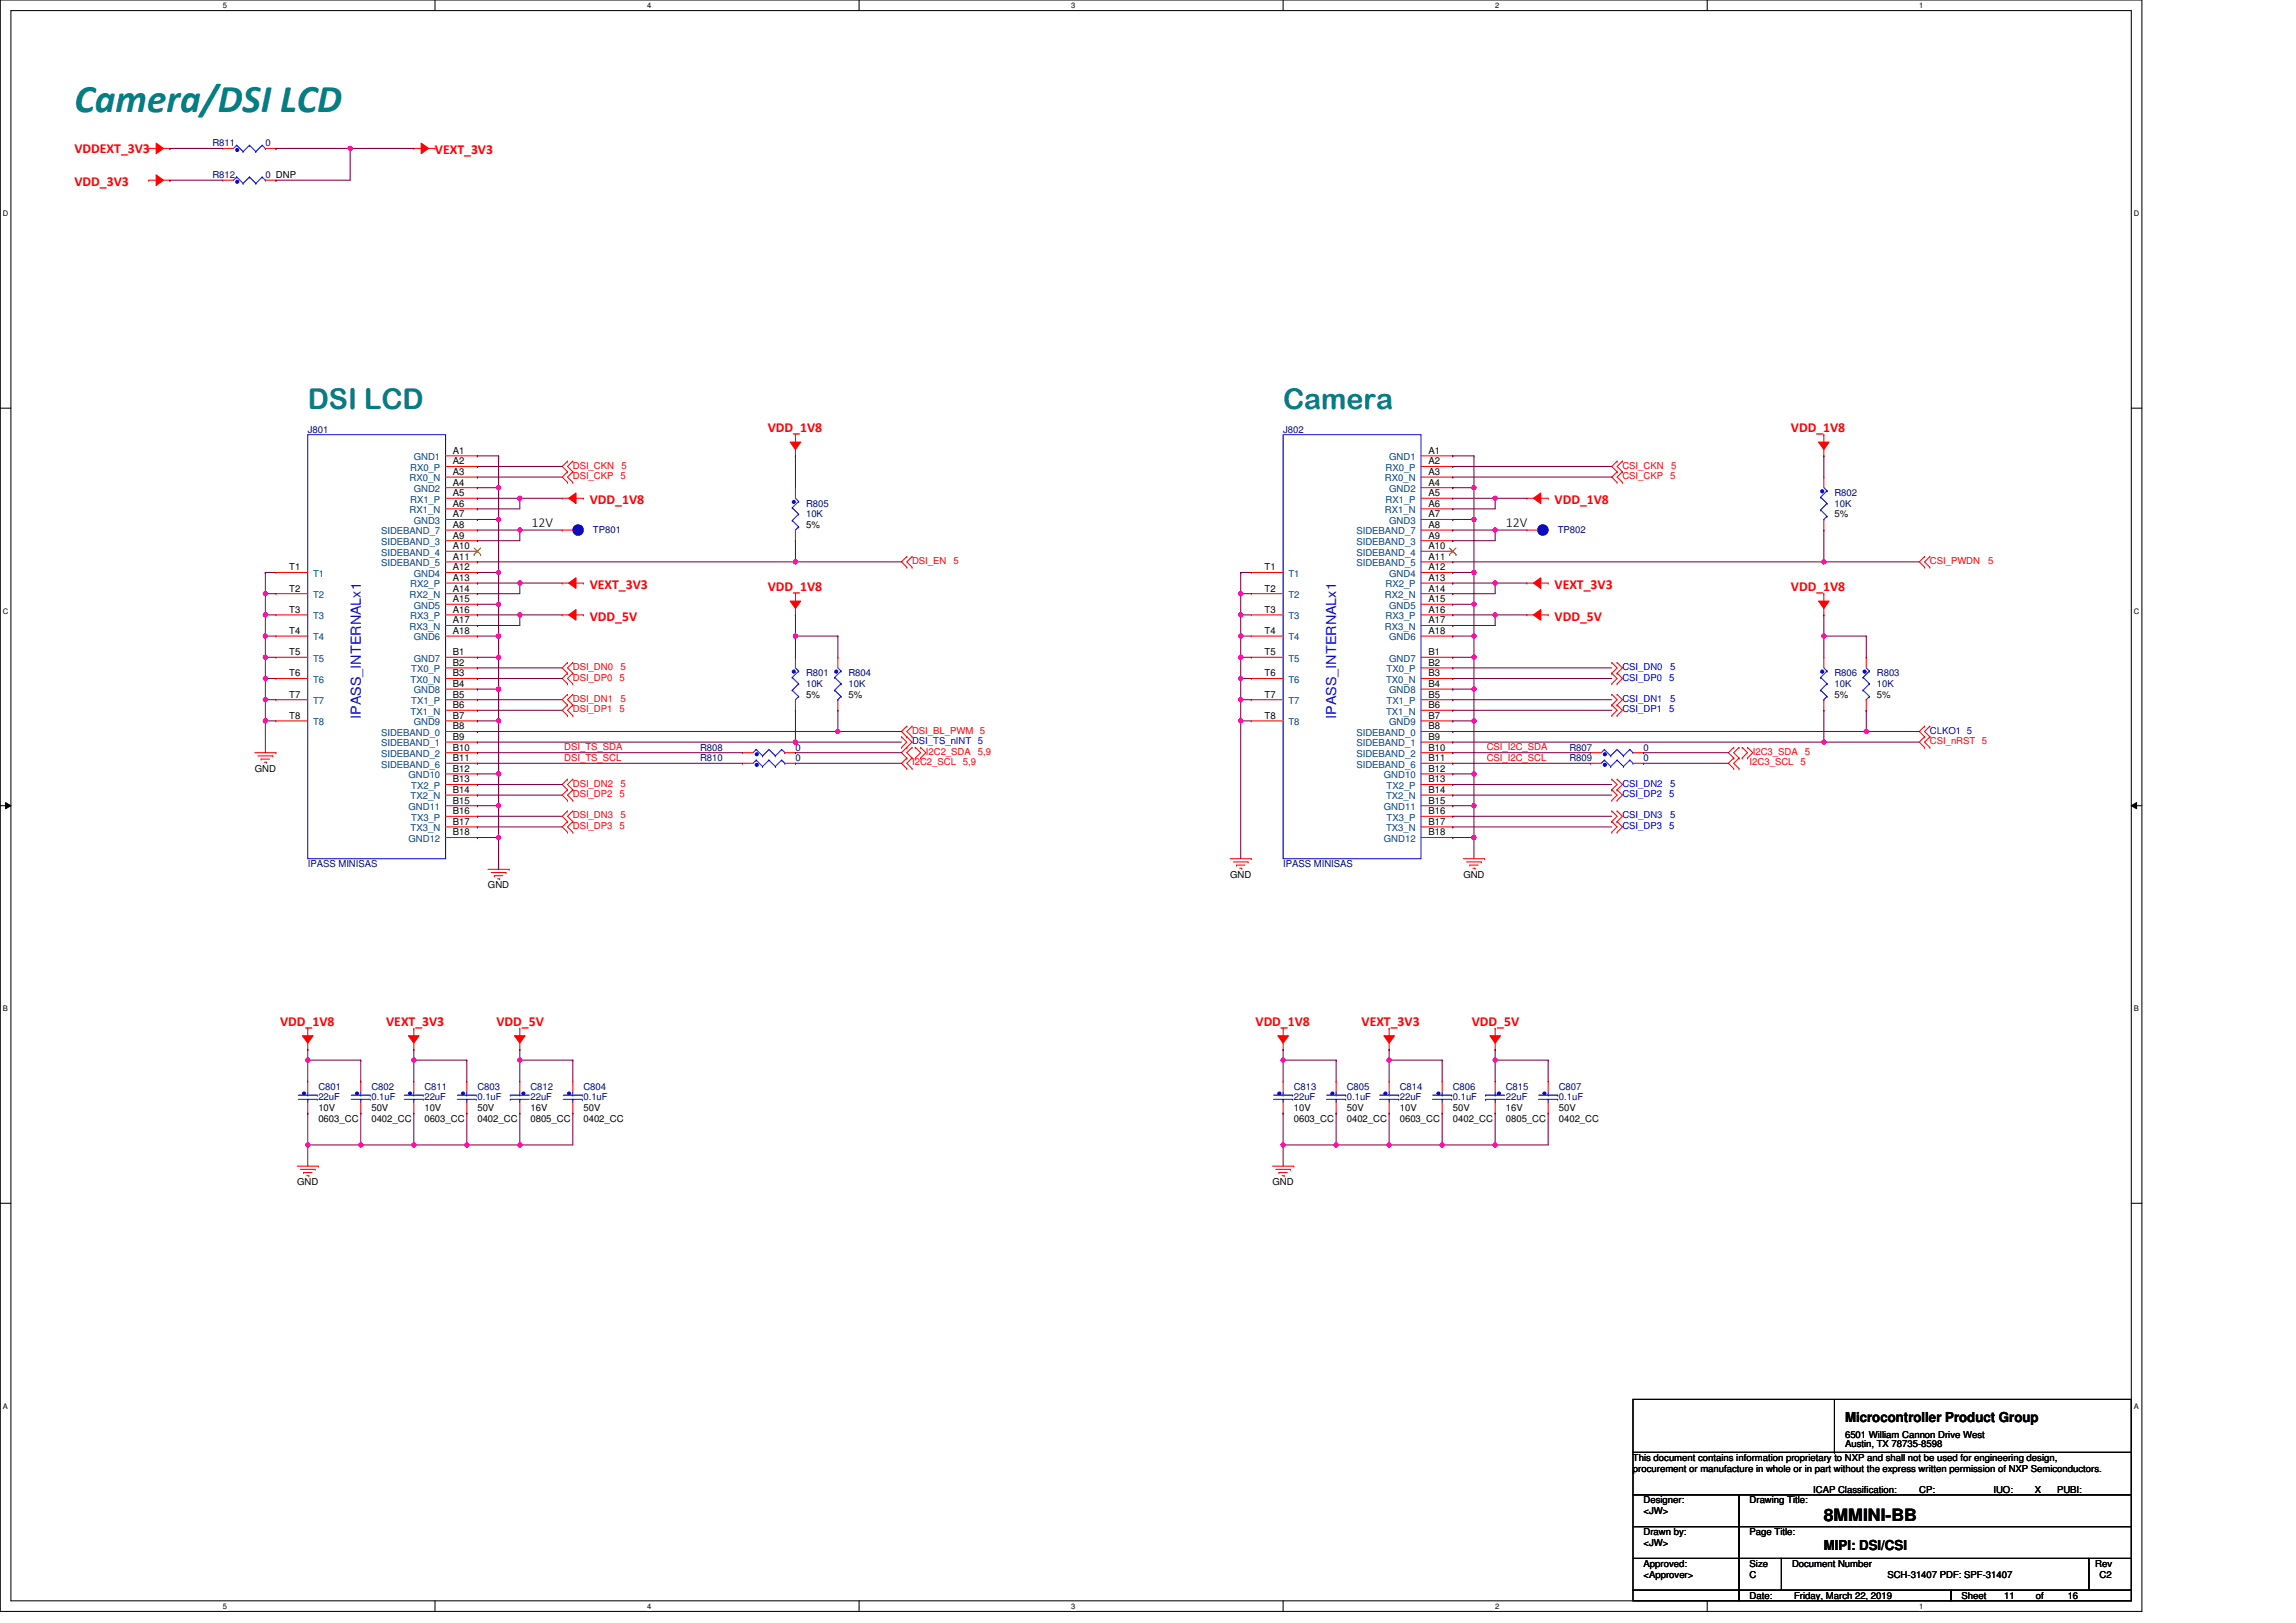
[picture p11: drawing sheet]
<svg xmlns="http://www.w3.org/2000/svg" width="297mm" height="210mm" viewBox="0 0 297 210" stroke-linecap="round" stroke-linejoin="round" font-family="sans-serif">
<defs><g id="words">
<text font-size="5.1" fill="#008080" x="9.6" y="14.4">Camera/DSI LCD</text>
<g font-size="3.7" fill="#008080">
<text x="39.8" y="52.9">DSI LCD</text>
<text x="166" y="52.9">Camera</text>
</g>
<text font-size="2.2" x="236" y="196.7">8MMINI-BB</text>
<g font-size="1.8" fill="#f00">
<text x="9.6" y="19.8">VDDEXT_3V3</text>
<text x="56.3" y="19.9">VEXT_3V3</text>
<text x="9.6" y="24.1">VDD_3V3</text>
<text x="99.3" y="55.9">VDD_1V8</text>
<text x="231.7" y="55.9">VDD_1V8</text>
<text x="76.3" y="65.2">VDD_1V8</text>
<text x="201.1" y="65.2">VDD_1V8</text>
<text x="76.3" y="76.2">VEXT_3V3</text>
<text x="99.3" y="76.4">VDD_1V8</text>
<text x="201.1" y="76.2">VEXT_3V3</text>
<text x="231.7" y="76.4">VDD_1V8</text>
<text x="76.3" y="80.3">VDD_5V</text>
<text x="201.1" y="80.3">VDD_5V</text>
<text x="36.2" y="132.7">VDD_1V8</text>
<text x="50" y="132.7">VEXT_3V3</text>
<text x="64.2" y="132.7">VDD_5V</text>
<text x="162.4" y="132.7">VDD_1V8</text>
<text x="176.1" y="132.7">VEXT_3V3</text>
<text x="190.4" y="132.7">VDD_5V</text>
</g>
<g font-size="1.8">
<text x="68.8" y="68.2">12V</text>
<text x="194.8" y="68.2">12V</text>
<text x="238.7" y="184">Microcontroller Product Group</text>
<text x="236" y="200.5">MIPI: DSI/CSI</text>
</g>
<g font-size="1.8" fill="#00f">
<text x="46.7" y="93" transform="rotate(-90 46.7 93)">IPASS_INTERNALx1</text>
<text x="172.9" y="93" transform="rotate(-90 172.9 93)">IPASS_INTERNALx1</text>
</g>
<g font-size="1.2" fill="#000080">
<text x="27.5" y="18.9">R811</text>
<text x="27.5" y="23.1">R812</text>
<text x="34.3" y="18.9">0</text>
<text x="34.3" y="23.1">0 DNP</text>
<text x="39.8" y="56">J801</text>
<text x="166" y="56">J802</text>
<text x="104.3" y="65.6">R805</text>
<text x="237.3" y="64.2">R802</text>
<text x="237.3" y="65.6">10K</text>
<text x="76.7" y="69">TP801</text>
<text x="104.3" y="66.9">10K</text>
<text x="201.5" y="69">TP802</text>
<text x="104.3" y="87.5">R801</text>
<text x="104.3" y="88.9">10K</text>
<text x="109.8" y="87.5">R804</text>
<text x="109.8" y="88.9">10K</text>
<text x="237.3" y="87.5">R806</text>
<text x="237.3" y="88.9">10K</text>
<text x="242.8" y="87.5">R803</text>
<text x="242.8" y="88.9">10K</text>
<text x="90.6" y="98.5">R810</text>
<text x="90.6" y="97.1">R808</text>
<text x="102.9" y="98.5">0</text>
<text x="102.9" y="97.1">0</text>
<text x="203" y="98.5">R809</text>
<text x="203" y="97.1">R807</text>
<text x="212.6" y="98.5">0</text>
<text x="212.6" y="97.1">0</text>
<text x="39.8" y="112.2">IPASS MINISAS</text>
<text x="166" y="112.2">IPASS MINISAS</text>
<text x="41.2" y="141">C801</text>
<text x="41.2" y="142.4">22uF</text>
<text x="48" y="141">C802</text>
<text x="48" y="142.4">0.1uF</text>
<text x="54.9" y="141">C811</text>
<text x="54.9" y="142.4">22uF</text>
<text x="61.8" y="141">C803</text>
<text x="61.8" y="142.4">0.1uF</text>
<text x="68.6" y="141">C812</text>
<text x="68.6" y="142.4">22uF</text>
<text x="75.5" y="141">C804</text>
<text x="75.5" y="142.4">0.1uF</text>
<text x="167.4" y="141">C813</text>
<text x="167.4" y="142.4">22uF</text>
<text x="174.2" y="141">C805</text>
<text x="174.2" y="142.4">0.1uF</text>
<text x="181.1" y="141">C814</text>
<text x="181.1" y="142.4">22uF</text>
<text x="187.9" y="141">C806</text>
<text x="187.9" y="142.4">0.1uF</text>
<text x="194.8" y="141">C815</text>
<text x="194.8" y="142.4">22uF</text>
<text x="201.7" y="141">C807</text>
<text x="201.7" y="142.4">0.1uF</text>
</g>
<g font-size="1.2" fill="#004080">
<text x="53.5" y="59.5">GND1</text>
<text x="179.7" y="59.5">GND1</text>
<text x="53" y="62.3">RX0_N</text>
<text x="53.1" y="65">RX1_P</text>
<text x="53.1" y="60.9">RX0_P</text>
<text x="53.5" y="63.6">GND2</text>
<text x="179.2" y="62.3">RX0_N</text>
<text x="179.2" y="65">RX1_P</text>
<text x="179.2" y="60.9">RX0_P</text>
<text x="179.7" y="63.6">GND2</text>
<text x="49.3" y="69.1">SIDEBAND_7</text>
<text x="49.3" y="70.5">SIDEBAND_3</text>
<text x="49.3" y="71.9">SIDEBAND_4</text>
<text x="53" y="66.4">RX1_N</text>
<text x="53.5" y="67.8">GND3</text>
<text x="175.5" y="69.1">SIDEBAND_7</text>
<text x="175.5" y="70.5">SIDEBAND_3</text>
<text x="175.5" y="71.9">SIDEBAND_4</text>
<text x="179.2" y="66.4">RX1_N</text>
<text x="179.7" y="67.8">GND3</text>
<text x="40.5" y="74.6">T1</text>
<text x="40.5" y="77.4">T2</text>
<text x="49.3" y="73.2">SIDEBAND_5</text>
<text x="53" y="77.4">RX2_N</text>
<text x="53.1" y="76">RX2_P</text>
<text x="53.5" y="74.6">GND4</text>
<text x="166.7" y="74.6">T1</text>
<text x="166.7" y="77.4">T2</text>
<text x="175.5" y="73.2">SIDEBAND_5</text>
<text x="179.2" y="77.4">RX2_N</text>
<text x="179.2" y="76">RX2_P</text>
<text x="179.7" y="74.6">GND4</text>
<text x="40.5" y="80.1">T3</text>
<text x="40.5" y="82.8">T4</text>
<text x="53" y="81.5">RX3_N</text>
<text x="53.1" y="80.1">RX3_P</text>
<text x="53.5" y="78.7">GND5</text>
<text x="53.5" y="82.8">GND6</text>
<text x="166.7" y="80.1">T3</text>
<text x="166.7" y="82.8">T4</text>
<text x="179.2" y="81.5">RX3_N</text>
<text x="179.2" y="80.1">RX3_P</text>
<text x="179.7" y="78.7">GND5</text>
<text x="179.7" y="82.8">GND6</text>
<text x="40.5" y="85.6">T5</text>
<text x="40.5" y="88.3">T6</text>
<text x="53.1" y="88.3">TX0_N</text>
<text x="53.2" y="87">TX0_P</text>
<text x="53.5" y="85.6">GND7</text>
<text x="53.5" y="89.7">GND8</text>
<text x="166.7" y="85.6">T5</text>
<text x="166.7" y="88.3">T6</text>
<text x="179.3" y="88.3">TX0_N</text>
<text x="179.4" y="87">TX0_P</text>
<text x="179.7" y="85.6">GND7</text>
<text x="179.7" y="89.7">GND8</text>
<text x="40.5" y="91.1">T7</text>
<text x="40.5" y="93.8">T8</text>
<text x="49.3" y="95.2">SIDEBAND_0</text>
<text x="53.1" y="92.4">TX1_N</text>
<text x="53.2" y="91.1">TX1_P</text>
<text x="53.5" y="93.8">GND9</text>
<text x="166.7" y="91.1">T7</text>
<text x="166.7" y="93.8">T8</text>
<text x="175.5" y="95.2">SIDEBAND_0</text>
<text x="179.3" y="92.4">TX1_N</text>
<text x="179.4" y="91.1">TX1_P</text>
<text x="179.7" y="93.8">GND9</text>
<text x="49.3" y="96.6">SIDEBAND_1</text>
<text x="49.3" y="97.9">SIDEBAND_2</text>
<text x="49.3" y="99.3">SIDEBAND_6</text>
<text x="52.9" y="100.7">GND10</text>
<text x="175.5" y="96.6">SIDEBAND_1</text>
<text x="175.5" y="97.9">SIDEBAND_2</text>
<text x="175.5" y="99.3">SIDEBAND_6</text>
<text x="179" y="100.7">GND10</text>
<text x="52.9" y="104.8">GND11</text>
<text x="53.1" y="103.4">TX2_N</text>
<text x="53.1" y="107.5">TX3_N</text>
<text x="53.2" y="102.1">TX2_P</text>
<text x="53.2" y="106.2">TX3_P</text>
<text x="179" y="104.8">GND11</text>
<text x="179.3" y="103.4">TX2_N</text>
<text x="179.3" y="107.5">TX3_N</text>
<text x="179.4" y="102.1">TX2_P</text>
<text x="179.4" y="106.2">TX3_P</text>
<text x="52.9" y="108.9">GND12</text>
<text x="179" y="108.9">GND12</text>
</g>
<g font-size="1.2">
<text x="58.6" y="58.7">A1</text>
<text x="184.8" y="58.7">A1</text>
<text x="58.6" y="62.8">A4</text>
<text x="58.6" y="65.6">A6</text>
<text x="58.6" y="64.2">A5</text>
<text x="58.6" y="61.4">A3</text>
<text x="58.6" y="60.1">A2</text>
<text x="184.8" y="62.8">A4</text>
<text x="184.8" y="65.6">A6</text>
<text x="184.8" y="64.2">A5</text>
<text x="184.8" y="61.4">A3</text>
<text x="184.8" y="60.1">A2</text>
<text x="58.6" y="66.9">A7</text>
<text x="58.6" y="68.3">A8</text>
<text x="58.6" y="69.7">A9</text>
<text x="58.6" y="71">A10</text>
<text x="104.3" y="68.3">5%</text>
<text x="184.8" y="66.9">A7</text>
<text x="184.8" y="68.3">A8</text>
<text x="184.8" y="69.7">A9</text>
<text x="184.8" y="71">A10</text>
<text x="237.3" y="66.9">5%</text>
<text x="37.4" y="73.8">T1</text>
<text x="37.4" y="76.5">T2</text>
<text x="58.6" y="73.8">A12</text>
<text x="58.6" y="77.9">A15</text>
<text x="58.6" y="76.5">A14</text>
<text x="58.6" y="75.2">A13</text>
<text x="58.6" y="72.4">A11</text>
<text x="163.6" y="73.8">T1</text>
<text x="163.6" y="76.5">T2</text>
<text x="184.8" y="73.8">A12</text>
<text x="184.8" y="77.9">A15</text>
<text x="184.8" y="76.5">A14</text>
<text x="184.8" y="75.2">A13</text>
<text x="184.8" y="72.4">A11</text>
<text x="37.4" y="79.3">T3</text>
<text x="37.4" y="82">T4</text>
<text x="58.6" y="82">A18</text>
<text x="58.6" y="80.6">A17</text>
<text x="58.6" y="79.3">A16</text>
<text x="163.6" y="79.3">T3</text>
<text x="163.6" y="82">T4</text>
<text x="184.8" y="82">A18</text>
<text x="184.8" y="80.6">A17</text>
<text x="184.8" y="79.3">A16</text>
<text x="37.4" y="84.8">T5</text>
<text x="37.4" y="87.5">T6</text>
<text x="58.6" y="84.8">B1</text>
<text x="58.6" y="86.1">B2</text>
<text x="58.6" y="87.5">B3</text>
<text x="58.6" y="88.9">B4</text>
<text x="163.6" y="84.8">T5</text>
<text x="163.6" y="87.5">T6</text>
<text x="184.8" y="84.8">B1</text>
<text x="184.8" y="86.1">B2</text>
<text x="184.8" y="87.5">B3</text>
<text x="184.8" y="88.9">B4</text>
<text x="37.4" y="90.2">T7</text>
<text x="37.4" y="93">T8</text>
<text x="58.6" y="90.2">B5</text>
<text x="58.6" y="91.6">B6</text>
<text x="58.6" y="93">B7</text>
<text x="58.6" y="94.4">B8</text>
<text x="58.6" y="95.7">B9</text>
<text x="104.3" y="90.3">5%</text>
<text x="109.8" y="90.3">5%</text>
<text x="163.6" y="90.2">T7</text>
<text x="163.6" y="93">T8</text>
<text x="184.8" y="90.2">B5</text>
<text x="184.8" y="91.6">B6</text>
<text x="184.8" y="93">B7</text>
<text x="184.8" y="94.4">B8</text>
<text x="184.8" y="95.7">B9</text>
<text x="237.3" y="90.3">5%</text>
<text x="242.8" y="90.3">5%</text>
<text x="33" y="99.9">GND</text>
<text x="58.6" y="97.1">B10</text>
<text x="58.6" y="98.5">B11</text>
<text x="58.6" y="99.8">B12</text>
<text x="58.6" y="101.2">B13</text>
<text x="184.8" y="97.1">B10</text>
<text x="184.8" y="98.5">B11</text>
<text x="184.8" y="99.8">B12</text>
<text x="184.8" y="101.2">B13</text>
<text x="58.6" y="102.6">B14</text>
<text x="58.6" y="104">B15</text>
<text x="58.6" y="105.3">B16</text>
<text x="58.6" y="106.7">B17</text>
<text x="184.8" y="102.6">B14</text>
<text x="184.8" y="104">B15</text>
<text x="184.8" y="105.3">B16</text>
<text x="184.8" y="106.7">B17</text>
<text x="58.6" y="108.1">B18</text>
<text x="159.1" y="113.6">GND</text>
<text x="184.8" y="108.1">B18</text>
<text x="189.3" y="113.6">GND</text>
<text x="63.1" y="114.9">GND</text>
<text x="41.2" y="143.8">10V</text>
<text x="48" y="143.8">50V</text>
<text x="54.9" y="143.8">10V</text>
<text x="61.8" y="143.8">50V</text>
<text x="68.6" y="143.8">16V</text>
<text x="75.5" y="143.8">50V</text>
<text x="167.4" y="143.8">10V</text>
<text x="174.2" y="143.8">50V</text>
<text x="181.1" y="143.8">10V</text>
<text x="187.9" y="143.8">50V</text>
<text x="194.8" y="143.8">16V</text>
<text x="201.7" y="143.8">50V</text>
<text x="41.2" y="145.1">0603_CC</text>
<text x="48" y="145.1">0402_CC</text>
<text x="54.9" y="145.1">0603_CC</text>
<text x="61.8" y="145.1">0402_CC</text>
<text x="68.6" y="145.1">0805_CC</text>
<text x="75.5" y="145.1">0402_CC</text>
<text x="167.4" y="145.1">0603_CC</text>
<text x="174.2" y="145.1">0402_CC</text>
<text x="181.1" y="145.1">0603_CC</text>
<text x="187.9" y="145.1">0402_CC</text>
<text x="194.8" y="145.1">0805_CC</text>
<text x="201.7" y="145.1">0402_CC</text>
<text x="38.4" y="153.4">GND</text>
<text x="164.6" y="153.4">GND</text>
<text x="238.7" y="186">6501 William Cannon Drive West</text>
<text x="211.3" y="189">This document contains information proprietary to NXP and shall not be used for engineering design,</text>
<text x="211.3" y="190.4">procurement or manufacture in whole or in part without the express written permission of NXP Semiconductors.</text>
<text x="238.7" y="187.3">Austin, TX 78735-8598</text>
<text x="212.6" y="194.5">Designer:</text>
<text x="212.6" y="195.9">&lt;JW&gt;</text>
<text x="226.4" y="194.5">Drawing Title:</text>
<text x="234.6" y="193.1">ICAP Classification:</text>
<text x="248.3" y="193.1">CP:</text>
<text x="251.7" y="193.1">___</text>
<text x="257.9" y="193.1">IUO:</text>
<text x="262.6" y="193.1">_X_</text>
<text x="266.1" y="193.1">PUBI:</text>
<text x="270.2" y="193.1">___</text>
<text x="212.6" y="198.6">Drawn by:</text>
<text x="212.6" y="202.7">Approved:</text>
<text x="212.6" y="200">&lt;JW&gt;</text>
<text x="226.4" y="198.6">Page Title:</text>
<text x="226.4" y="202.7">Size</text>
<text x="231.8" y="202.7">Document Number</text>
<text x="271.1" y="202.7">Rev</text>
<text x="212.6" y="204.1">&lt;Approver&gt;</text>
<text x="226.4" y="206.8">Date:</text>
<text x="226.4" y="204.1">C</text>
<text x="232.1" y="206.8">Friday, March 22, 2019</text>
<text x="244.2" y="204.1">SCH-31407 PDF: SPF-31407</text>
<text x="253.8" y="206.8">Sheet</text>
<text x="259.3" y="206.8">11</text>
<text x="263.4" y="206.8">of</text>
<text x="267.5" y="206.8">16</text>
<text x="271.6" y="204.1">C2</text>
</g>
<g font-size="1.2" fill="#f00">
<text x="74.1" y="60.6">DSI_CKN</text>
<text x="74.1" y="62">DSI_CKP</text>
<text x="80.3" y="62">5</text>
<text x="80.4" y="60.6">5</text>
<text x="209.9" y="60.6">CSI_CKN</text>
<text x="209.9" y="62">CSI_CKP</text>
<text x="216.1" y="62">5</text>
<text x="216.2" y="60.6">5</text>
<text x="118" y="73">DSI_EN</text>
<text x="123.3" y="73">5</text>
<text x="249.7" y="73">CSI_PWDN</text>
<text x="257.2" y="73">5</text>
<text x="74.1" y="88.1">DSI_DP0</text>
<text x="74.1" y="86.7">DSI_DN0</text>
<text x="80.1" y="88.1">5</text>
<text x="80.3" y="86.7">5</text>
<text x="74.1" y="90.8">DSI_DN1</text>
<text x="74.1" y="92.2">DSI_DP1</text>
<text x="80.1" y="92.2">5</text>
<text x="80.3" y="90.8">5</text>
<text x="118" y="94.9">DSI_BL_PWM 5</text>
<text x="73" y="97.1">DSI_TS_SDA</text>
<text x="73" y="98.5">DSI_TS_SCL</text>
<text x="74.1" y="101.8">DSI_DN2</text>
<text x="80.3" y="101.8">5</text>
<text x="118" y="99">I2C2_SCL</text>
<text x="119.8" y="97.7">I2C2_SDA</text>
<text x="124.6" y="99">5,9</text>
<text x="126.5" y="97.7">5,9</text>
<text x="192.3" y="97.1">CSI_I2C_SDA</text>
<text x="192.3" y="98.5">CSI_I2C_SCL</text>
<text x="226.4" y="99">I2C3_SCL</text>
<text x="226.8" y="97.7">I2C3_SDA</text>
<text x="232.9" y="99">5</text>
<text x="233.5" y="97.7">5</text>
<text x="249.7" y="96.3">CSI_nRST 5</text>
<text x="74.1" y="103.1">DSI_DP2</text>
<text x="74.1" y="105.9">DSI_DN3</text>
<text x="74.1" y="107.3">DSI_DP3</text>
<text x="80.1" y="103.1">5</text>
<text x="80.1" y="107.3">5</text>
<text x="80.3" y="105.9">5</text>
</g>
<g font-size="1.2" fill="#00f">
<text x="209.9" y="86.7">CSI_DN0</text>
<text x="209.9" y="88.1">CSI_DP0</text>
<text x="215.9" y="88.1">5</text>
<text x="216.1" y="86.7">5</text>
<text x="209.9" y="90.8">CSI_DN1</text>
<text x="209.9" y="92.2">CSI_DP1</text>
<text x="215.9" y="92.2">5</text>
<text x="216.1" y="90.8">5</text>
<text x="249.7" y="94.9">CLKO1 5</text>
<text x="118" y="96.3">DSI_TS_nINT 5</text>
<text x="209.9" y="101.8">CSI_DN2</text>
<text x="216.1" y="101.8">5</text>
<text x="209.9" y="103.1">CSI_DP2</text>
<text x="209.9" y="105.9">CSI_DN3</text>
<text x="209.9" y="107.3">CSI_DP3</text>
<text x="215.9" y="103.1">5</text>
<text x="215.9" y="107.3">5</text>
<text x="216.1" y="105.9">5</text>
</g>
<g font-size="1">
<text x="28.8" y="1">5</text>
<text x="83.7" y="1">4</text>
<text x="138.6" y="1">3</text>
<text x="193.4" y="1">2</text>
<text x="248.3" y="1">1</text>
<text x=".4" y="28">D</text>
<text x="276.1" y="28">D</text>
<text x=".4" y="79.4">C</text>
<text x="276.1" y="79.4">C</text>
<text x=".4" y="130.8">B</text>
<text x="276.1" y="130.8">B</text>
<text x=".4" y="182.3">A</text>
<text x="276.1" y="182.3">A</text>
<text x="28.8" y="208.1">5</text>
<text x="83.7" y="208.1">4</text>
<text x="138.6" y="208.1">3</text>
<text x="193.4" y="208.1">2</text>
<text x="248.3" y="208.1">1</text>
</g>
</g></defs>
<path d="M0 0h277.1v208.5h-277.1zM1.4 1.4h274.3v205.7h-274.3z" fill="none" stroke="#000" stroke-width=".13"/>
<g fill="#fff">
<path d="M28.8 .1h.6v1.1h-.6z"/>
<path d="M28.8 207.3h.6v1.1h-.6z"/>
</g>
<path d="M56.3 0v1.4M56.3 207.1v1.4" fill="none" stroke="#000" stroke-width=".13"/>
<g fill="#fff">
<path d="M83.7 .1h.6v1.1h-.6z"/>
<path d="M83.7 207.3h.6v1.1h-.6z"/>
</g>
<path d="M111.1 0v1.4M111.1 207.1v1.4" fill="none" stroke="#000" stroke-width=".13"/>
<g fill="#fff">
<path d="M138.6 .1h.5v1.1h-.5z"/>
<path d="M138.6 207.3h.5v1.1h-.5z"/>
</g>
<path d="M166 0v1.4M166 207.1v1.4" fill="none" stroke="#000" stroke-width=".13"/>
<g fill="#fff">
<path d="M193.4 .1h.6v1.1h-.6z"/>
<path d="M193.4 207.3h.6v1.1h-.6z"/>
</g>
<path d="M220.9 0v1.4M220.9 207.1v1.4" fill="none" stroke="#000" stroke-width=".13"/>
<g fill="#fff">
<path d="M248.3 .1h.5v1.1h-.5z"/>
<path d="M248.3 207.3h.5v1.1h-.5z"/>
<path d="M.4 27.1h.7v1.1h-.7z"/>
<path d="M276.1 27.1h.7v1.1h-.7z"/>
<path d="M.4 78.5h.7v1.1h-.7z"/>
<path d="M276.1 78.5h.7v1.1h-.7z"/>
</g>
<path d="M0 52.8h1.4M275.7 52.8h1.4" fill="none" stroke="#000" stroke-width=".13"/>
<g fill="#fff">
<path d="M.4 130h.6v1.1h-.6z"/>
<path d="M276.1 130h.6v1.1h-.6z"/>
</g>
<path d="M0 104.2h1.4M.7 103.8l.7 .4-.7 .4zM275.7 104.2l.7-.4v.8zM275.7 104.2h1.4" fill="none" stroke="#000" stroke-width=".13"/>
<path d="M.7 103.8l.7 .4-.7 .4zM275.7 104.2l.7-.4v.8z" fill="#000"/>
<g fill="#fff">
<path d="M.4 181.4h.6v1.1h-.6z"/>
<path d="M276.1 181.4h.6v1.1h-.6z"/>
</g>
<path d="M0 155.7h1.4M275.7 155.7h1.4" fill="none" stroke="#000" stroke-width=".13"/>
<g fill="none" stroke="#f00" stroke-width=".13">
<path d="M72.7 64.5h.1M72.7 64.5h1M33 97.4h2.7M33.4 97.8h1.9M33.8 98.2h.1M33.8 98.2h1.1M34.2 98.6h.3M34.5 98.6h.1M35.3 97.8h.1M35.7 97.4h.1M63.1 112.5h2.8M63.5 112.9h2"/>
<path d="M64 113.3h.1M64 113.3h1.1M64.4 113.7h.2M64.6 113.7h.1M65.5 112.9h.1M65.9 112.5h.1"/>
</g>
<path d="M73.6 64.5l.9-.7v1.4z" fill-rule="evenodd" fill="#f00"/>
<path d="M72.7 75.4h.1M72.7 75.4h1M73.6 64.5l.9-.7v1.4zM74 64.5h1.5M75.5 64.5h.1" fill="none" stroke="#f00" stroke-width=".13"/>
<path d="M73.6 75.4l.9-.6v1.3z" fill-rule="evenodd" fill="#f00"/>
<path d="M72.7 79.6h.1M72.7 79.6h1M73.6 75.4l.9-.6v1.3zM74 75.4h1.5M75.5 75.4h.1" fill="none" stroke="#f00" stroke-width=".13"/>
<path d="M73.6 79.6l.9-.7v1.3z" fill-rule="evenodd" fill="#f00"/>
<path d="M73.6 79.6l.9-.7v1.3zM74 79.6h1.5M75.5 79.6h.1M102.9 79.6h.1M102.9 78.6v1" fill="none" stroke="#f00" stroke-width=".13"/>
<path d="M102.2 77.8h1.4l-.7 .9z" fill-rule="evenodd" fill="#f00"/>
<g fill="none" stroke="#f00" stroke-width=".13">
<path d="M102.2 77.8h1.4l-.7 .9zM102.9 76.8h.1M102.9 76.8v1.5M197.5 64.5h.1M197.5 64.5h1M159.1 111.1h2.8M159.6 111.5h1.9M160 111.9h.1M160 111.9h1.1M160.4 112.3h.3M160.7 112.3h.1M161.5 111.5h.1"/>
<path d="M161.9 111.1h.1"/>
</g>
<path d="M198.4 64.5l.9-.7v1.4z" fill-rule="evenodd" fill="#f00"/>
<path d="M197.5 75.4h.1M197.5 75.4h1M198.4 64.5l.9-.7v1.4zM198.8 64.5h1.5M200.3 64.5h.1" fill="none" stroke="#f00" stroke-width=".13"/>
<path d="M198.4 75.4l.9-.6v1.3z" fill-rule="evenodd" fill="#f00"/>
<path d="M197.5 79.6h.1M197.5 79.6h1M198.4 75.4l.9-.6v1.3zM198.8 75.4h1.5M200.3 75.4h.1" fill="none" stroke="#f00" stroke-width=".13"/>
<path d="M198.4 79.6l.9-.7v1.3z" fill-rule="evenodd" fill="#f00"/>
<g fill="none" stroke="#f00" stroke-width=".13">
<path d="M236 59h.1M236 58v1M198.4 79.6l.9-.7v1.3zM198.8 79.6h1.5M200.3 79.6h.1M189.3 111.1h2.8M189.7 111.5h2M190.1 111.9h.1M190.1 111.9h1.1M190.6 112.3h.2M190.8 112.3h.1M191.7 111.5h.1"/>
<path d="M192.1 111.1h.1"/>
</g>
<path d="M235.3 57.2h1.3l-.6 1z" fill-rule="evenodd" fill="#f00"/>
<path d="M235.3 57.2h1.3l-.6 1zM236 56.2h.1M236 56.2v1.5M166 135.8h.1M166 134.8v1" fill="none" stroke="#f00" stroke-width=".13"/>
<path d="M165.3 134h1.4l-.7 1z" fill-rule="evenodd" fill="#f00"/>
<path d="M165.3 134h1.4l-.7 1zM166 133h.1M166 133v1.6M179.7 135.8h.1M179.7 134.8v1" fill="none" stroke="#f00" stroke-width=".13"/>
<path d="M179 134h1.4l-.7 1z" fill-rule="evenodd" fill="#f00"/>
<path d="M179 134h1.4l-.7 1zM179.7 133h.1M179.7 133v1.6M193.4 135.8h.1M193.4 134.8v1" fill="none" stroke="#f00" stroke-width=".13"/>
<path d="M192.7 134h1.4l-.7 1z" fill-rule="evenodd" fill="#f00"/>
<g fill="none" stroke="#f00" stroke-width=".13">
<path d="M39.8 135.8h.1M39.8 134.8v1M192.7 134h1.4l-.7 1zM193.4 133h.1M193.4 133v1.6M164.6 150.9h2.8M165 151.3h2M165.5 151.7h.1M165.5 151.7h1M165.9 152.1h.2M166.1 152.1h.1M167 151.3h.1"/>
<path d="M167.4 150.9h.1"/>
</g>
<path d="M39.1 134h1.4l-.7 1z" fill-rule="evenodd" fill="#f00"/>
<path d="M39.1 134h1.4l-.7 1zM39.8 133h.1M39.8 133v1.6M53.5 135.8h.1M53.5 134.8v1" fill="none" stroke="#f00" stroke-width=".13"/>
<path d="M52.8 134h1.4l-.7 1z" fill-rule="evenodd" fill="#f00"/>
<path d="M52.8 134h1.4l-.7 1zM53.5 133h.1M53.5 133v1.6M67.2 135.8h.1M67.2 134.8v1" fill="none" stroke="#f00" stroke-width=".13"/>
<path d="M66.6 134h1.3l-.7 1z" fill-rule="evenodd" fill="#f00"/>
<g fill="none" stroke="#f00" stroke-width=".13">
<path d="M21 19.2h1M22 19.2h.1M66.6 134h1.3l-.7 1zM67.2 133h.1M67.2 133v1.6M38.4 150.9h2.8M38.9 151.3h1.9M39.3 151.7h.1M39.3 151.7h1.1M39.7 152.1h.3M40 152.1h.1M40.8 151.3h.1"/>
<path d="M41.2 150.9h.1"/>
</g>
<path d="M20.2 18.5l1 .7-1 .7z" fill-rule="evenodd" fill="#f00"/>
<path d="M19.2 19.2h.1M19.2 19.2h1.6M20.2 18.5l1 .7-1 .7zM21 23.3h1M22 23.3h.1" fill="none" stroke="#f00" stroke-width=".13"/>
<path d="M20.2 22.6l1 .7-1 .7z" fill-rule="evenodd" fill="#f00"/>
<path d="M53.5 19.2h.1M53.5 19.2h1M19.2 23.3h.1M19.2 23.3h1.6M20.2 22.6l1 .7-1 .7z" fill="none" stroke="#f00" stroke-width=".13"/>
<path d="M54.5 18.5l.9 .7-.9 .7z" fill-rule="evenodd" fill="#f00"/>
<path d="M54.5 18.5l.9 .7-.9 .7zM54.8 19.2h1.5M56.3 19.2h.1M102.9 59h.1M102.9 58v1" fill="none" stroke="#f00" stroke-width=".13"/>
<path d="M102.2 57.2h1.4l-.7 1z" fill-rule="evenodd" fill="#f00"/>
<path d="M102.2 57.2h1.4l-.7 1zM102.9 56.2h.1M102.9 56.2v1.5M236 79.6h.1M236 78.6v1" fill="none" stroke="#f00" stroke-width=".13"/>
<path d="M235.3 77.8h1.3l-.6 .9z" fill-rule="evenodd" fill="#f00"/>
<g fill="none" stroke="#f00" stroke-width=".13">
<path d="M73.4 59.7h.1M73.4 59.7l-.7 .7 .7 .6M74.1 59.7h.1M74.1 59.7l-.7 .7 .7 .6M209.2 59.7h.1M209.2 59.7l-.7 .7 .7 .6M209.9 59.7h.1M209.9 59.7l-.7 .7 .7 .6M73.4 61h.1M73.4 62.4h.1M73.4 61l-.7 .7 .7 .7M74.1 61h.1"/>
<path d="M74.1 62.4h.1M74.1 61l-.7 .7 .7 .7M117.3 72h.1M117.3 73.4h.1M117.3 72l-.7 .7 .7 .7M118 73.4h.1M118 72h.1M118 72l-.7 .7 .7 .7M209.2 61h.1M209.2 62.4h.1M209.2 61l-.7 .7 .7 .7M209.9 61h.1"/>
<path d="M209.9 62.4h.1M209.9 61l-.7 .7 .7 .7M235.3 77.8h1.3l-.6 .9zM236 76.8h.1M236 76.8v1.5M249 73.4h.1M249 72h.1M249 72l-.7 .7 .7 .7M249.7 72h.1M249.7 73.4h.1M249.7 72l-.7 .7 .7 .7M73.4 87.1h.1"/>
<path d="M73.4 88.5h.1M73.4 85.7h.1M73.4 91.2h.1M73.4 89.8h.1M73.4 92.6h.1M73.4 87.1l-.7 .7 .7 .7M73.4 85.7l-.7 .7 .7 .7M73.4 89.8l-.7 .7 .7 .7M73.4 91.2l-.7 .7 .7 .7M74.1 88.5h.1M74.1 87.1h.1M74.1 85.7h.1"/>
<path d="M74.1 89.8h.1M74.1 91.2h.1M74.1 92.6h.1M74.1 87.1l-.7 .7 .7 .7M74.1 85.7l-.7 .7 .7 .7M74.1 89.8l-.7 .7 .7 .7M74.1 91.2l-.7 .7 .7 .7M116.6 95.3h.1M116.6 96.7h.1M116.6 95.3l.7 .7-.7 .7M117.3 94h.1M117.3 95.3h.1"/>
<path d="M117.3 98.1h.1M117.3 99.4h.1M117.3 96.7h.1M117.3 94l-.7 .6 1.4 1.4-1.4 1.4 .7 .7M117.3 98.1l-.7 .7 .7 .6M118 95.3h.1M118 94h.1M118 99.4h.1M118 98.1h.1M118 96.7h.1M118 94l-.7 .6 .7 .7M118 98.1l-.7 .7 .7 .6"/>
<path d="M118 96.7l-.7 .7 .7 .7M118.4 96.7h.1M118.4 98.1h.1M118.4 96.7l.7 .7-.7 .7M119.1 98.1h.1M119.1 96.7h.1M119.1 96.7l.7 .7-.7 .7M208.5 85.7h.1M208.5 87.1h.1M208.5 88.5h.1M208.5 89.8h.1M208.5 91.2h.1"/>
<path d="M208.5 92.6h.1M208.5 85.7l.7 .7-.7 .7M208.5 87.1l.7 .7-.7 .7M208.5 89.8l.7 .7-.7 .7M208.5 91.2l.7 .7-.7 .7M209.2 85.7h.1M209.2 87.1h.1M209.2 88.5h.1M209.2 89.8h.1M209.2 91.2h.1M209.2 92.6h.1M209.2 85.7l.7 .7-.7 .7"/>
<path d="M209.2 87.1l.7 .7-.7 .7M209.2 89.8l.7 .7-.7 .7M209.2 91.2l.7 .7-.7 .7M224.3 98.1h.1M224.3 99.4h.1M224.3 96.7h.1M224.3 98.1l-.7 .7 .7 .6M224.3 96.7l-.7 .7 .7 .7M225 99.4h.1M225 98.1h.1M225 96.7h.1M225 98.1l-.7 .7 .7 .6"/>
<path d="M225 96.7l-.7 .7 .7 .7M225.4 96.7h.1M225.4 98.1h.1M225.4 96.7l.7 .7-.7 .7M226.1 98.1h.1M226.1 96.7h.1M226.1 96.7l.7 .7-.7 .7M249 95.3h.1M249 96.7h.1M249 94h.1M249 95.3l-.7 .7 .7 .7M249 94l-.7 .6 .7 .7"/>
<path d="M249.7 96.7h.1M249.7 95.3h.1M249.7 94h.1M249.7 95.3l-.7 .7 .7 .7M249.7 94l-.7 .6 .7 .7M73.4 102.2h.1M73.4 103.6h.1M73.4 100.8h.1M73.4 106.3h.1M73.4 104.9h.1M73.4 107.7h.1M73.4 102.2l-.7 .7 .7 .7"/>
<path d="M73.4 100.8l-.7 .7 .7 .7M73.4 104.9l-.7 .7 .7 .7M73.4 106.3l-.7 .7 .7 .7M74.1 103.6h.1M74.1 102.2h.1M74.1 100.8h.1M74.1 104.9h.1M74.1 106.3h.1M74.1 107.7h.1M74.1 102.2l-.7 .7 .7 .7M74.1 100.8l-.7 .7 .7 .7M74.1 104.9l-.7 .7 .7 .7"/>
<path d="M74.1 106.3l-.7 .7 .7 .7M208.5 100.8h.1M208.5 102.2h.1M208.5 103.6h.1M208.5 104.9h.1M208.5 106.3h.1M208.5 107.7h.1M208.5 100.8l.7 .7-.7 .7M208.5 102.2l.7 .7-.7 .7M208.5 104.9l.7 .7-.7 .7M208.5 106.3l.7 .7-.7 .7M209.2 100.8h.1"/>
<path d="M209.2 102.2h.1M209.2 103.6h.1M209.2 104.9h.1M209.2 106.3h.1M209.2 107.7h.1M209.2 100.8l.7 .7-.7 .7M209.2 102.2l.7 .7-.7 .7M209.2 104.9l.7 .7-.7 .7M209.2 106.3l.7 .7-.7 .7"/>
</g>
<g fill="none" stroke="#000" stroke-width=".13">
<path d="M211.3 193.4h13.7v4.1h-13.7zM211.3 197.5h13.7v4.1h-13.7zM211.3 187.9h64.4v5.5h-64.4zM211.3 181.1h64.4v6.8h-64.4zM225 193.4h50.7v4.1h-50.7zM225 197.5h50.7v4.1h-50.7zM237.3 187.9h.1M237.3 181.1v6.8M211.3 201.6h13.7v4.1h-13.7zM211.3 205.7h13.7v1.4h-13.7zM225 201.6h5.5v4.1h-5.5zM225 205.7h27.4v1.4h-27.4z"/>
<path d="M230.5 201.6h39.7v4.1h-39.7zM252.4 205.7h23.3v1.4h-23.3zM270.2 201.6h5.5v4.1h-5.5z"/>
</g>
<path d="M108 87.6h.1M108 89.3h.1M108 87.6l.8 .9M108 89.3l.8 .8M108.4 90.5h.1M108.4 86.4l.4 .4M108.8 86.8h.1M108.8 88.5h.1M108.8 90.1h.1M108.8 86.8l-.8 .8M108.8 88.5l-.8 .8M108.8 90.1l-.4 .4" fill="none" stroke="#00f" stroke-width=".13"/>
<circle cx="108.2" cy="86.9" r=".2" fill="#00f"/>
<g fill="none" stroke="#00f" stroke-width=".13">
<path d="M166 56.2h17.8v54.9h-17.8zM178.5 142.2h2.5M178.5 141.7h2.5M179.7 142.2h.1M179.7 142.2v.4M181 142.2h.1M181 141.7h.1"/>
<circle cx="108.2" cy="86.9" r=".2"/>
</g>
<g fill="none" stroke="#f00" stroke-width=".13">
<path d="M183.8 59h4.1M187.9 59h.1M161.9 74.1h.1M161.9 76.8h.1M161.9 79.6h.1M161.9 74.1h4.1M161.9 76.8h4.1M161.9 79.6h4.1M183.8 67.2h4.1M183.8 74.1h4.1M183.8 63.1h4.1M183.8 78.2h4.1"/>
<path d="M183.8 65.8h4.1M183.8 64.5h4.1M183.8 61.7h4.1M183.8 60.4h4.1M183.8 68.6h4.1M183.8 76.8h4.1M183.8 75.4h4.1M183.8 79.6h4.1M183.8 70h4.1M183.8 71.3h4.1M183.8 72.7h4.1M187.9 67.2h.1"/>
<path d="M187.9 74.1h.1M187.9 63.1h.1M187.9 78.2h.1M187.9 65.8h.1M187.9 64.5h.1M187.9 61.7h.1M187.9 60.4h.1M187.9 68.6h.1M187.9 76.8h.1M187.9 75.4h.1M187.9 79.6h.1M187.9 70h.1"/>
<path d="M187.9 71.3h.1M187.9 72.7h.1M108.4 85h.1M108.4 91.9h.1M108.4 85v1.4M108.4 90.5v1.4M161.9 82.3h.1M161.9 85h.1M161.9 87.8h.1M161.9 90.5h.1M161.9 93.3h.1M161.9 82.3h4.1"/>
<path d="M161.9 85h4.1M161.9 87.8h4.1M161.9 90.5h4.1M161.9 93.3h4.1M183.8 82.3h4.1M183.8 80.9h4.1M183.8 85h4.1M183.8 86.4h4.1M183.8 87.8h4.1M183.8 89.2h4.1M183.8 90.5h4.1M183.8 91.9h4.1"/>
<path d="M183.8 93.3h4.1M183.8 94.6h4.1M183.8 96h4.1M183.8 97.4h4.1M183.8 98.8h4.1M187.9 82.3h.1M187.9 80.9h.1M187.9 85h.1M187.9 86.4h.1M187.9 87.8h.1M187.9 89.2h.1M187.9 90.5h.1"/>
<path d="M187.9 91.9h.1M187.9 93.3h.1M187.9 94.6h.1M187.9 96h.1M187.9 97.4h.1M187.9 98.8h.1M183.8 100.1h4.1M183.8 101.5h4.1M183.8 102.9h4.1M183.8 104.2h4.1M183.8 105.6h4.1M183.8 107h4.1"/>
<path d="M183.8 108.4h4.1M187.9 100.1h.1M187.9 101.5h.1M187.9 102.9h.1M187.9 104.2h.1M187.9 105.6h.1M187.9 107h.1M187.9 108.4h.1"/>
</g>
<path d="M187.5 71.7h.1M187.5 70.9l.9 .8M188.4 70.9l-.9 .8M188.4 71.7h.1" fill="none" stroke="#804000" stroke-width=".13"/>
<circle cx="179.2" cy="141.5" r=".2" fill="#00f"/>
<g fill="none" stroke="#00f" stroke-width=".13">
<path d="M39.8 56.2h17.8v54.9h-17.8zM164.8 142.2h2.4M164.8 141.7h2.4M166 142.2h.1M166 142.2v.4M167.2 142.2h.1M167.2 141.7h.1M179.7 141.7h.1M179.7 141.3v.4"/>
<circle cx="179.2" cy="141.5" r=".2"/>
</g>
<g fill="none" stroke="#f00" stroke-width=".13">
<path d="M57.6 59h4.2M61.8 59h.1M35.7 74.1h.1M35.7 76.8h.1M35.7 79.6h.1M35.7 74.1h4.1M35.7 76.8h4.1M35.7 79.6h4.1M57.6 67.2h4.2M57.6 74.1h4.2M57.6 63.1h4.2M57.6 78.2h4.2"/>
<path d="M57.6 65.8h4.2M57.6 64.5h4.2M57.6 61.7h4.2M57.6 60.4h4.2M57.6 68.6h4.2M57.6 76.8h4.2M57.6 75.4h4.2M57.6 79.6h4.2M57.6 70h4.2M57.6 71.3h4.2M57.6 72.7h4.2M61.8 67.2h.1"/>
<path d="M61.8 74.1h.1M61.8 63.1h.1M61.8 78.2h.1M61.8 65.8h.1M61.8 64.5h.1M61.8 61.7h.1M61.8 60.4h.1M61.8 68.6h.1M61.8 76.8h.1M61.8 75.4h.1M61.8 79.6h.1M61.8 70h.1"/>
<path d="M61.8 71.3h.1M61.8 72.7h.1M35.7 82.3h.1M35.7 85h.1M35.7 87.8h.1M35.7 90.5h.1M35.7 93.3h.1M35.7 82.3h4.1M35.7 85h4.1M35.7 87.8h4.1M35.7 90.5h4.1M35.7 93.3h4.1"/>
<path d="M57.6 82.3h4.2M57.6 80.9h4.2M57.6 85h4.2M57.6 86.4h4.2M57.6 87.8h4.2M57.6 89.2h4.2M57.6 90.5h4.2M57.6 91.9h4.2M57.6 93.3h4.2M57.6 94.6h4.2M57.6 96h4.2M57.6 97.4h4.2"/>
<path d="M57.6 98.8h4.2M61.8 82.3h.1M61.8 80.9h.1M61.8 85h.1M61.8 86.4h.1M61.8 87.8h.1M61.8 89.2h.1M61.8 90.5h.1M61.8 91.9h.1M61.8 93.3h.1M61.8 94.6h.1M61.8 96h.1"/>
<path d="M61.8 97.4h.1M61.8 98.8h.1M57.6 100.1h4.2M57.6 101.5h4.2M57.6 102.9h4.2M57.6 104.2h4.2M57.6 105.6h4.2M57.6 107h4.2M57.6 108.4h4.2M61.8 100.1h.1M61.8 101.5h.1M61.8 102.9h.1"/>
<path d="M61.8 104.2h.1M61.8 105.6h.1M61.8 107h.1M61.8 108.4h.1M179.7 139.9h.1M179.7 139.9v1.4M179.7 144h.1M179.7 142.6v1.4"/>
</g>
<path d="M61.3 71.7h.1M61.3 70.9l.9 .8M62.2 70.9l-.9 .8M62.2 71.7h.1" fill="none" stroke="#804000" stroke-width=".13"/>
<circle cx="165.5" cy="141.5" r=".2" fill="#00f"/>
<g fill="none" stroke="#00f" stroke-width=".13">
<path d="M52.3 142.2h2.5M52.3 141.7h2.5M53.5 142.2h.1M53.5 142.2v.4M54.8 142.2h.1M54.8 141.7h.1M166 141.7h.1M166 141.3v.4"/>
<circle cx="165.5" cy="141.5" r=".2"/>
</g>
<path d="M166 139.9h.1M166 139.9v1.4M166 144h.1M166 142.6v1.4" fill="none" stroke="#f00" stroke-width=".13"/>
<circle cx="53" cy="141.5" r=".2" fill="#00f"/>
<g fill="none" stroke="#00f" stroke-width=".13">
<path d="M53.5 141.7h.1M53.5 141.3v.4M72.9 142.2h2.4M72.9 141.7h2.4M74.1 142.2h.1M74.1 142.2v.4M75.3 142.2h.1M75.3 141.7h.1"/>
<circle cx="53" cy="141.5" r=".2"/>
</g>
<path d="M53.5 139.9h.1M53.5 139.9v1.4M53.5 144h.1M53.5 142.6v1.4" fill="none" stroke="#f00" stroke-width=".13"/>
<circle cx="73.6" cy="141.5" r=".2" fill="#00f"/>
<g fill="none" stroke="#00f" stroke-width=".13">
<path d="M102.5 65.7h.1M102.5 67.3h.1M102.5 65.7l.8 .8M102.5 67.3l.8 .9M102.9 68.6h.1M102.9 64.5l.4 .4M103.3 64.9h.1M103.3 66.5h.1M103.3 68.2h.1M103.3 64.9l-.8 .8M103.3 66.5l-.8 .8M103.3 68.2l-.4 .4"/>
<path d="M74.1 141.7h.1M74.1 141.3v.4"/>
<circle cx="73.6" cy="141.5" r=".2"/>
</g>
<path d="M74.1 139.9h.1M74.1 139.9v1.4M74.1 144h.1M74.1 142.6v1.4" fill="none" stroke="#f00" stroke-width=".13"/>
<circle cx="102.7" cy="64.9" r=".2" fill="#00f"/>
<g fill="none" stroke="#00f" stroke-width=".13">
<path d="M192.2 142.2h.1M192.2 141.7h.1M192.2 142.2h2.5M192.2 141.7h2.5M193.4 142.2h.1M193.4 142.2v.4"/>
<circle cx="102.7" cy="64.9" r=".2"/>
</g>
<path d="M102.9 63.1h.1M102.9 70h.1M102.9 63.1v1.4M102.9 68.6v1.4" fill="none" stroke="#f00" stroke-width=".13"/>
<circle cx="193.9" cy="141.5" r=".2" fill="#00f"/>
<g fill="none" stroke="#00f" stroke-width=".13">
<path d="M193.4 141.7h.1M193.4 141.3v.4M199.1 142.2h2.4M199.1 141.7h2.4M200.3 142.2h.1M200.3 142.2v.4M201.5 142.2h.1M201.5 141.7h.1"/>
<circle cx="193.9" cy="141.5" r=".2"/>
</g>
<path d="M193.4 139.9h.1M193.4 139.9v1.4M193.4 144h.1M193.4 142.6v1.4" fill="none" stroke="#f00" stroke-width=".13"/>
<circle cx="199.8" cy="141.5" r=".2" fill="#00f"/>
<g fill="none" stroke="#00f" stroke-width=".13">
<path d="M59.2 142.2h2.4M59.2 141.7h2.4M60.4 142.2h.1M60.4 142.2v.4M61.6 142.2h.1M61.6 141.7h.1M200.3 141.7h.1M200.3 141.3v.4"/>
<circle cx="199.8" cy="141.5" r=".2"/>
</g>
<path d="M200.3 139.9h.1M200.3 139.9v1.4M200.3 144h.1M200.3 142.6v1.4" fill="none" stroke="#f00" stroke-width=".13"/>
<circle cx="59.9" cy="141.5" r=".2" fill="#00f"/>
<g fill="none" stroke="#00f" stroke-width=".13">
<path d="M207.6 98.3h.1M207.6 98.3l-.4 .5M207.6 98.3l.8 .9M208.4 99.2h.1M209.2 98.3h.1M209.2 98.3l-.8 .9M209.2 98.3l.8 .9M210 99.2h.1M210.9 98.3h.1M210.9 98.3l-.9 .9M210.9 98.3l.4 .5M211.3 98.8h.1"/>
<path d="M60.4 141.7h.1M60.4 141.3v.4"/>
<circle cx="59.9" cy="141.5" r=".2"/>
</g>
<path d="M60.4 139.9h.1M60.4 139.9v1.4M60.4 144h.1M60.4 142.6v1.4" fill="none" stroke="#f00" stroke-width=".13"/>
<circle cx="207.6" cy="99" r=".2" fill="#00f"/>
<g fill="none" stroke="#00f" stroke-width=".13">
<path d="M185.3 142.2h2.5M185.3 141.7h2.5M186.6 142.2h.1M186.6 142.2v.4M187.8 142.2h.1M187.8 141.7h.1"/>
<circle cx="207.6" cy="99" r=".2"/>
</g>
<path d="M205.8 98.8h.1M205.8 98.8h1.4M211.3 98.8h1.3M212.6 98.8h.1" fill="none" stroke="#f00" stroke-width=".13"/>
<circle cx="186.1" cy="141.5" r=".2" fill="#00f"/>
<g fill="none" stroke="#00f" stroke-width=".13">
<path d="M235.5 64.3h.1M235.5 66h.1M235.5 64.3l.9 .9M235.5 66l.9 .8M236 67.2h.1M236 63.1l.4 .4M236.4 63.5h.1M236.4 65.2h.1M236.4 66.8h.1M236.4 63.5l-.9 .8M236.4 65.2l-.9 .8M236.4 66.8l-.4 .4"/>
<path d="M186.6 141.7h.1M186.6 141.3v.4"/>
<circle cx="186.1" cy="141.5" r=".2"/>
</g>
<path d="M186.6 139.9h.1M186.6 139.9v1.4M186.6 144h.1M186.6 142.6v1.4" fill="none" stroke="#f00" stroke-width=".13"/>
<circle cx="235.7" cy="63.6" r=".2" fill="#00f"/>
<g fill="none" stroke="#00f" stroke-width=".13">
<path d="M45.4 142.2h2.5M45.4 141.7h2.5M46.7 142.2h.1M46.7 142.2v.4M47.9 142.2h.1M47.9 141.7h.1"/>
<circle cx="235.7" cy="63.6" r=".2"/>
</g>
<path d="M236 61.7h.1M236 68.6h.1M236 61.7v1.4M236 67.2v1.4" fill="none" stroke="#f00" stroke-width=".13"/>
<circle cx="46.2" cy="141.5" r=".2" fill="#00f"/>
<g fill="none" stroke="#00f" stroke-width=".13">
<path d="M207.6 97h.1M207.6 97l-.4 .4M207.6 97l.8 .8M208.4 97.8h.1M209.2 97h.1M209.2 97l-.8 .8M209.2 97l.8 .8M210 97.8h.1M210.9 97h.1M210.9 97l-.9 .8M210.9 97l.4 .4M211.3 97.4h.1"/>
<path d="M46.7 141.7h.1M46.7 141.3v.4"/>
<circle cx="46.2" cy="141.5" r=".2"/>
</g>
<path d="M46.7 139.9h.1M46.7 139.9v1.4M46.7 144h.1M46.7 142.6v1.4" fill="none" stroke="#f00" stroke-width=".13"/>
<circle cx="207.6" cy="97.6" r=".2" fill="#00f"/>
<g fill="none" stroke="#00f" stroke-width=".13">
<path d="M171.6 142.2h2.5M171.6 141.7h2.5M172.9 142.2h.1M172.9 142.2v.4M174.1 142.2h.1M174.1 141.7h.1"/>
<circle cx="207.6" cy="97.6" r=".2"/>
</g>
<path d="M205.8 97.4h.1M205.8 97.4h1.4M211.3 97.4h1.3M212.6 97.4h.1" fill="none" stroke="#f00" stroke-width=".13"/>
<circle cx="172.4" cy="141.5" r=".2" fill="#00f"/>
<g fill="none" stroke="#00f" stroke-width=".13">
<path d="M241 87.6h.1M241 89.3h.1M241 87.6l.9 .9M241 89.3l.9 .8M241.4 90.5h.1M241.4 86.4l.5 .4M241.9 86.8h.1M241.9 88.5h.1M241.9 90.1h.1M241.9 86.8l-.9 .8M241.9 88.5l-.9 .8M241.9 90.1l-.5 .4"/>
<path d="M172.9 141.7h.1M172.9 141.3v.4"/>
<circle cx="172.4" cy="141.5" r=".2"/>
</g>
<path d="M172.9 139.9h.1M172.9 139.9v1.4M172.9 144h.1M172.9 142.6v1.4" fill="none" stroke="#f00" stroke-width=".13"/>
<circle cx="241.2" cy="86.9" r=".2" fill="#00f"/>
<circle cx="241.2" cy="86.9" r=".2" fill="none" stroke="#00f" stroke-width=".13"/>
<path d="M241.4 85h.1M241.4 91.9h.1M241.4 85v1.4M241.4 90.5v1.4" fill="none" stroke="#f00" stroke-width=".13"/>
<circle cx="74.8" cy="68.6" r=".68" fill="#00f"/>
<g fill="none" stroke="#00f" stroke-width=".13">
<path d="M38.6 142.2h2.4M38.6 141.7h2.4M39.8 142.2h.1M39.8 142.2v.4M41 142.2h.1M41 141.7h.1"/>
<circle cx="74.8" cy="68.6" r=".68"/>
</g>
<path d="M72.7 68.6h.1M72.7 68.6h1.4" fill="none" stroke="#f00" stroke-width=".13"/>
<circle cx="39.3" cy="141.5" r=".2" fill="#00f"/>
<g fill="none" stroke="#00f" stroke-width=".13">
<path d="M30.6 18.8h.1M30.6 18.8l-.4 .4M30.6 18.8l.8 .8M31.4 19.6h.1M32.3 18.8h.1M32.3 18.8l-.9 .8M32.3 18.8l.8 .8M33.1 19.6h.1M33.9 18.8h.1M33.9 18.8l-.8 .8M33.9 18.8l.4 .4M34.3 19.2h.1"/>
<path d="M39.8 141.7h.1M39.8 141.3v.4"/>
<circle cx="39.3" cy="141.5" r=".2"/>
</g>
<path d="M39.8 139.9h.1M39.8 139.9v1.4M39.8 144h.1M39.8 142.6v1.4" fill="none" stroke="#f00" stroke-width=".13"/>
<circle cx="30.7" cy="19.4" r=".2" fill="#00f"/>
<g fill="none" stroke="#00f" stroke-width=".13">
<path d="M97.8 98.3h.1M97.8 98.3l-.4 .5M97.8 98.3l.9 .9M98.7 99.2h.1M99.5 98.3h.1M99.5 98.3l-.8 .9M99.5 98.3l.8 .9M100.3 99.2h.1M101.1 98.3h.1M101.1 98.3l-.8 .9M101.1 98.3l.4 .5M101.5 98.8h.1"/>
<circle cx="30.7" cy="19.4" r=".2"/>
</g>
<path d="M28.8 19.2h.1M28.8 19.2h1.4M34.3 19.2h1.4M35.7 19.2h.1" fill="none" stroke="#f00" stroke-width=".13"/>
<circle cx="97.9" cy="99" r=".2" fill="#00f"/>
<circle cx="97.9" cy="99" r=".2" fill="none" stroke="#00f" stroke-width=".13"/>
<path d="M96.1 98.8h.1M96.1 98.8h1.3M101.5 98.8h1.4M102.9 98.8h.1" fill="none" stroke="#f00" stroke-width=".13"/>
<circle cx="199.6" cy="68.6" r=".68" fill="#00f"/>
<g fill="none" stroke="#00f" stroke-width=".13">
<path d="M30.6 22.9h.1M30.6 22.9l-.4 .4M30.6 22.9l.8 .8M31.4 23.7h.1M32.3 22.9h.1M32.3 22.9l-.9 .8M32.3 22.9l.8 .8M33.1 23.7h.1M33.9 22.9h.1M33.9 22.9l-.8 .8M33.9 22.9l.4 .4M34.3 23.3h.1"/>
<circle cx="199.6" cy="68.6" r=".68"/>
</g>
<path d="M197.5 68.6h.1M197.5 68.6h1.4" fill="none" stroke="#f00" stroke-width=".13"/>
<circle cx="30.7" cy="23.5" r=".2" fill="#00f"/>
<g fill="none" stroke="#00f" stroke-width=".13">
<path d="M102.5 87.6h.1M102.5 89.3h.1M102.5 87.6l.8 .9M102.5 89.3l.8 .8M102.9 90.5h.1M102.9 86.4l.4 .4M103.3 86.8h.1M103.3 88.5h.1M103.3 90.1h.1M103.3 86.8l-.8 .8M103.3 88.5l-.8 .8M103.3 90.1l-.4 .4"/>
<circle cx="30.7" cy="23.5" r=".2"/>
</g>
<path d="M28.8 23.3h.1M28.8 23.3h1.4M34.3 23.3h1.4M35.7 23.3h.1" fill="none" stroke="#f00" stroke-width=".13"/>
<circle cx="102.7" cy="86.9" r=".2" fill="#00f"/>
<g fill="none" stroke="#00f" stroke-width=".13">
<path d="M97.8 97h.1M97.8 97l-.4 .4M97.8 97l.9 .8M98.7 97.8h.1M99.5 97h.1M99.5 97l-.8 .8M99.5 97l.8 .8M100.3 97.8h.1M101.1 97h.1M101.1 97l-.8 .8M101.1 97l.4 .4M101.5 97.4h.1"/>
<circle cx="102.7" cy="86.9" r=".2"/>
</g>
<path d="M102.9 85h.1M102.9 91.9h.1M102.9 85v1.4M102.9 90.5v1.4" fill="none" stroke="#f00" stroke-width=".13"/>
<circle cx="97.9" cy="97.6" r=".2" fill="#00f"/>
<g fill="none" stroke="#00f" stroke-width=".13">
<path d="M66 142.2h.1M66 141.7h.1M66 142.2h2.5M66 141.7h2.5M67.2 142.2h.1M67.2 142.2v.4"/>
<circle cx="97.9" cy="97.6" r=".2"/>
</g>
<path d="M96.1 97.4h.1M96.1 97.4h1.3M101.5 97.4h1.4M102.9 97.4h.1" fill="none" stroke="#f00" stroke-width=".13"/>
<circle cx="67.7" cy="141.5" r=".2" fill="#00f"/>
<g fill="none" stroke="#00f" stroke-width=".13">
<path d="M235.5 87.6h.1M235.5 89.3h.1M235.5 87.6l.9 .9M235.5 89.3l.9 .8M236 90.5h.1M236 86.4l.4 .4M236.4 86.8h.1M236.4 88.5h.1M236.4 90.1h.1M236.4 86.8l-.9 .8M236.4 88.5l-.9 .8M236.4 90.1l-.4 .4"/>
<path d="M67.2 141.7h.1M67.2 141.3v.4"/>
<circle cx="67.7" cy="141.5" r=".2"/>
</g>
<path d="M67.2 139.9h.1M67.2 139.9v1.4M67.2 144h.1M67.2 142.6v1.4" fill="none" stroke="#f00" stroke-width=".13"/>
<circle cx="235.7" cy="86.9" r=".2" fill="#00f"/>
<circle cx="235.7" cy="86.9" r=".2" fill="none" stroke="#00f" stroke-width=".13"/>
<path d="M236 85h.1M236 91.9h.1M236 85v1.4M236 90.5v1.4" fill="none" stroke="#f00" stroke-width=".13"/>
<path d="M34.3 74.1h.1M34.3 76.8h.1M34.3 74.1v5.5" fill="none" stroke="#800040" stroke-width=".13"/>
<circle cx="34.3" cy="79.5" r=".27" fill="#f0f"/>
<circle cx="34.3" cy="79.5" r=".27" fill="none" stroke="#f0f" stroke-width=".13"/>
<circle cx="34.3" cy="76.8" r=".27" fill="#f0f"/>
<circle cx="34.3" cy="76.8" r=".27" fill="none" stroke="#f0f" stroke-width=".13"/>
<path d="M34.3 79.6h.1M34.3 79.6v2.7" fill="none" stroke="#800040" stroke-width=".13"/>
<circle cx="34.3" cy="82.3" r=".27" fill="#f0f"/>
<circle cx="34.3" cy="82.3" r=".27" fill="none" stroke="#f0f" stroke-width=".13"/>
<path d="M34.3 82.3h.1M34.3 85h.1M34.3 87.8h.1M34.3 82.3v8.2" fill="none" stroke="#800040" stroke-width=".13"/>
<circle cx="34.3" cy="87.8" r=".27" fill="#f0f"/>
<circle cx="34.3" cy="87.8" r=".27" fill="none" stroke="#f0f" stroke-width=".13"/>
<path d="M34.3 90.5h.1M34.3 90.5v2.8" fill="none" stroke="#800040" stroke-width=".13"/>
<circle cx="34.3" cy="93.3" r=".27" fill="#f0f"/>
<circle cx="34.3" cy="93.3" r=".27" fill="none" stroke="#f0f" stroke-width=".13"/>
<circle cx="34.3" cy="90.5" r=".27" fill="#f0f"/>
<circle cx="34.3" cy="90.5" r=".27" fill="none" stroke="#f0f" stroke-width=".13"/>
<path d="M34.3 74.1h.1M34.3 76.8h.1M34.3 79.6h.1M34.3 74.1h1.4M34.3 76.8h1.4M34.3 79.6h1.4M34.3 93.3h.1M34.3 82.3h.1M34.3 85h.1M34.3 93.3v4.1M34.3 82.3h1.4M34.3 85h1.4" fill="none" stroke="#800040" stroke-width=".13"/>
<circle cx="34.3" cy="85" r=".27" fill="#f0f"/>
<circle cx="34.3" cy="85" r=".27" fill="none" stroke="#f0f" stroke-width=".13"/>
<g fill="none" stroke="#800040" stroke-width=".13">
<path d="M61.8 59h.1M61.8 59h2.7M64.5 59h.1M64.5 59v8.2M61.8 61.7h.1M61.8 60.4h.1M61.8 63.1h.1M61.8 61.7h10.9M61.8 60.4h10.9M61.8 63.1h2.7M64.5 63.1h.1M34.3 87.8h.1"/>
<path d="M34.3 90.5h.1M34.3 93.3h.1M34.3 87.8h1.4M34.3 90.5h1.4M34.3 93.3h1.4M61.8 87.8h.1M61.8 86.4h.1M61.8 90.5h.1M61.8 91.9h.1M61.8 87.8h10.9M61.8 90.5h10.9M61.8 86.4h10.9"/>
<path d="M61.8 91.9h10.9M61.8 102.9h.1M61.8 101.5h.1M61.8 105.6h.1M61.8 107h.1M61.8 102.9h10.9M61.8 101.5h10.9M61.8 105.6h10.9M61.8 107h10.9"/>
</g>
<circle cx="64.5" cy="67.2" r=".27" fill="#f0f"/>
<circle cx="64.5" cy="67.2" r=".27" fill="none" stroke="#f0f" stroke-width=".13"/>
<circle cx="64.5" cy="63.1" r=".27" fill="#f0f"/>
<circle cx="64.5" cy="63.1" r=".27" fill="none" stroke="#f0f" stroke-width=".13"/>
<path d="M61.8 74.1h.1M61.8 74.1h2.7M64.5 74.1h.1M64.5 74.1v4.1" fill="none" stroke="#800040" stroke-width=".13"/>
<circle cx="64.5" cy="74.1" r=".27" fill="#f0f"/>
<circle cx="64.5" cy="74.1" r=".27" fill="none" stroke="#f0f" stroke-width=".13"/>
<path d="M61.8 78.2h.1M61.8 78.2h2.7M64.5 78.2h.1M64.5 78.2v4.1" fill="none" stroke="#800040" stroke-width=".13"/>
<circle cx="64.5" cy="82.3" r=".27" fill="#f0f"/>
<circle cx="64.5" cy="82.3" r=".27" fill="none" stroke="#f0f" stroke-width=".13"/>
<circle cx="64.5" cy="78.2" r=".27" fill="#f0f"/>
<circle cx="64.5" cy="78.2" r=".27" fill="none" stroke="#f0f" stroke-width=".13"/>
<path d="M61.8 82.3h.1M61.8 82.3h2.7M64.5 82.3h.1M64.5 82.3v2.7" fill="none" stroke="#800040" stroke-width=".13"/>
<circle cx="64.5" cy="85" r=".27" fill="#f0f"/>
<circle cx="64.5" cy="85" r=".27" fill="none" stroke="#f0f" stroke-width=".13"/>
<path d="M61.8 85h.1M61.8 93.3h.1M61.8 89.2h.1M61.8 85h2.7M61.8 93.3h2.7M61.8 89.2h2.7M64.5 85h.1M64.5 93.3h.1M64.5 89.2h.1M64.5 85v15.1" fill="none" stroke="#800040" stroke-width=".13"/>
<circle cx="64.5" cy="93.3" r=".27" fill="#f0f"/>
<circle cx="64.5" cy="93.3" r=".27" fill="none" stroke="#f0f" stroke-width=".13"/>
<circle cx="64.5" cy="89.2" r=".27" fill="#f0f"/>
<circle cx="64.5" cy="89.2" r=".27" fill="none" stroke="#f0f" stroke-width=".13"/>
<path d="M61.8 64.5h.1M61.8 65.8h.1M61.8 64.5h10.9M67.2 64.5h.1M67.2 64.5v1.3h-5.4" fill="none" stroke="#800040" stroke-width=".13"/>
<circle cx="67.2" cy="64.5" r=".27" fill="#f0f"/>
<circle cx="67.2" cy="64.5" r=".27" fill="none" stroke="#f0f" stroke-width=".13"/>
<path d="M61.8 67.2h.1M61.8 75.4h.1M61.8 76.8h.1M61.8 67.2h2.7M61.8 75.4h10.9M64.5 67.2h.1M64.5 67.2v6.9M67.2 75.4h.1M67.2 75.4v1.4h-5.4" fill="none" stroke="#800040" stroke-width=".13"/>
<circle cx="67.2" cy="75.4" r=".27" fill="#f0f"/>
<circle cx="67.2" cy="75.4" r=".27" fill="none" stroke="#f0f" stroke-width=".13"/>
<path d="M61.8 79.6h.1M61.8 79.6h10.9M67.2 79.6h.1M67.2 79.6v1.3h-5.4M61.8 80.9h.1" fill="none" stroke="#800040" stroke-width=".13"/>
<circle cx="67.2" cy="79.5" r=".27" fill="#f0f"/>
<circle cx="67.2" cy="79.5" r=".27" fill="none" stroke="#f0f" stroke-width=".13"/>
<path d="M61.8 68.6h.1M61.8 70h.1M61.8 68.6h10.9M67.2 68.6h.1M67.2 68.6v1.4h-5.4" fill="none" stroke="#800040" stroke-width=".13"/>
<circle cx="67.2" cy="68.6" r=".27" fill="#f0f"/>
<circle cx="67.2" cy="68.6" r=".27" fill="none" stroke="#f0f" stroke-width=".13"/>
<path d="M61.8 72.7h.1M61.8 72.7h41.1" fill="none" stroke="#800040" stroke-width=".13"/>
<circle cx="102.9" cy="72.7" r=".27" fill="#f0f"/>
<circle cx="102.9" cy="72.7" r=".27" fill="none" stroke="#f0f" stroke-width=".13"/>
<path d="M61.8 94.6h.1M61.8 94.6h46.6" fill="none" stroke="#800040" stroke-width=".13"/>
<circle cx="108.4" cy="94.6" r=".27" fill="#f0f"/>
<circle cx="108.4" cy="94.6" r=".27" fill="none" stroke="#f0f" stroke-width=".13"/>
<path d="M61.8 96h.1M61.8 96h41.1" fill="none" stroke="#800040" stroke-width=".13"/>
<circle cx="102.9" cy="96" r=".27" fill="#f0f"/>
<circle cx="102.9" cy="96" r=".27" fill="none" stroke="#f0f" stroke-width=".13"/>
<g fill="none" stroke="#800040" stroke-width=".13">
<path d="M102.9 59h.1M102.9 59v4.1M102.9 72.7h.1M102.9 79.6h.1M102.9 70h.1M102.9 72.7h13.7M102.9 70v2.7M102.9 79.6v5.4M160.5 74.1h.1M160.5 76.8h.1M160.5 74.1v5.5M61.8 97.4h.1"/>
<path d="M61.8 98.8h.1M61.8 98.8h34.3M61.8 97.4h34.3M102.9 98.8h.1M102.9 97.4h.1M102.9 96h.1M102.9 91.9h.1M102.9 82.3h.1M102.9 98.8h13.7M102.9 97.4h13.7M102.9 96h13.7M102.9 91.9v4.1"/>
<path d="M108.4 94.6h.1M108.4 82.3h.1M108.4 91.9h.1M108.4 94.6h8.2M108.4 82.3v2.7M108.4 91.9v2.7"/>
</g>
<circle cx="160.5" cy="79.5" r=".27" fill="#f0f"/>
<circle cx="160.5" cy="79.5" r=".27" fill="none" stroke="#f0f" stroke-width=".13"/>
<circle cx="160.5" cy="76.8" r=".27" fill="#f0f"/>
<circle cx="160.5" cy="76.8" r=".27" fill="none" stroke="#f0f" stroke-width=".13"/>
<path d="M160.5 79.6h.1M160.5 79.6v5.4M160.5 82.3h.1" fill="none" stroke="#800040" stroke-width=".13"/>
<circle cx="160.5" cy="82.3" r=".27" fill="#f0f"/>
<circle cx="160.5" cy="82.3" r=".27" fill="none" stroke="#f0f" stroke-width=".13"/>
<path d="M160.5 85h.1M160.5 87.8h.1M160.5 85v5.5" fill="none" stroke="#800040" stroke-width=".13"/>
<circle cx="160.5" cy="87.8" r=".27" fill="#f0f"/>
<circle cx="160.5" cy="87.8" r=".27" fill="none" stroke="#f0f" stroke-width=".13"/>
<path d="M160.5 90.5h.1M160.5 90.5v2.8" fill="none" stroke="#800040" stroke-width=".13"/>
<circle cx="160.5" cy="90.5" r=".27" fill="#f0f"/>
<circle cx="160.5" cy="90.5" r=".27" fill="none" stroke="#f0f" stroke-width=".13"/>
<path d="M160.5 93.3h.1M160.5 93.3v17.8" fill="none" stroke="#800040" stroke-width=".13"/>
<circle cx="160.5" cy="93.3" r=".27" fill="#f0f"/>
<circle cx="160.5" cy="93.3" r=".27" fill="none" stroke="#f0f" stroke-width=".13"/>
<path d="M160.5 74.1h.1M160.5 76.8h.1M160.5 79.6h.1M160.5 74.1h1.4M160.5 76.8h1.4M160.5 79.6h1.4M160.5 82.3h.1M160.5 85h.1M160.5 82.3h1.4M160.5 85h1.4" fill="none" stroke="#800040" stroke-width=".13"/>
<circle cx="160.5" cy="85" r=".27" fill="#f0f"/>
<circle cx="160.5" cy="85" r=".27" fill="none" stroke="#f0f" stroke-width=".13"/>
<path d="M187.9 72.7h.1M187.9 72.7h48.1M160.5 87.8h.1M160.5 90.5h.1M160.5 93.3h.1M160.5 87.8h1.4M160.5 90.5h1.4M160.5 93.3h1.4" fill="none" stroke="#800040" stroke-width=".13"/>
<circle cx="236" cy="72.7" r=".27" fill="#f0f"/>
<circle cx="236" cy="72.7" r=".27" fill="none" stroke="#f0f" stroke-width=".13"/>
<path d="M187.9 64.5h.1M187.9 64.5h5.5M187.9 97.4h.1M187.9 98.8h.1M187.9 97.4h17.9M187.9 98.8h17.9" fill="none" stroke="#800040" stroke-width=".13"/>
<circle cx="193.4" cy="64.5" r=".27" fill="#f0f"/>
<circle cx="193.4" cy="64.5" r=".27" fill="none" stroke="#f0f" stroke-width=".13"/>
<path d="M187.9 65.8h.1M187.9 75.4h.1M187.9 75.4h5.5M193.4 64.5h.1M193.4 64.5v1.3h-5.5M193.4 64.5h4.1" fill="none" stroke="#800040" stroke-width=".13"/>
<circle cx="193.4" cy="75.4" r=".27" fill="#f0f"/>
<circle cx="193.4" cy="75.4" r=".27" fill="none" stroke="#f0f" stroke-width=".13"/>
<path d="M187.9 76.8h.1M187.9 79.6h.1M187.9 79.6h5.5M193.4 75.4h.1M193.4 75.4v1.4h-5.5M193.4 75.4h4.1" fill="none" stroke="#800040" stroke-width=".13"/>
<circle cx="193.4" cy="79.5" r=".27" fill="#f0f"/>
<circle cx="193.4" cy="79.5" r=".27" fill="none" stroke="#f0f" stroke-width=".13"/>
<path d="M187.9 68.6h.1M187.9 68.6h5.5M193.4 79.6h.1M193.4 79.6v1.3h-5.5M193.4 79.6h4.1M187.9 80.9h.1" fill="none" stroke="#800040" stroke-width=".13"/>
<circle cx="193.4" cy="68.6" r=".27" fill="#f0f"/>
<circle cx="193.4" cy="68.6" r=".27" fill="none" stroke="#f0f" stroke-width=".13"/>
<path d="M187.9 70h.1M193.4 68.6h.1M193.4 68.6v1.4h-5.5M193.4 68.6h4.1M187.9 96h.1M187.9 96h48.1" fill="none" stroke="#800040" stroke-width=".13"/>
<circle cx="236" cy="96" r=".27" fill="#f0f"/>
<circle cx="236" cy="96" r=".27" fill="none" stroke="#f0f" stroke-width=".13"/>
<path d="M187.9 94.6h.1M187.9 94.6h53.5" fill="none" stroke="#800040" stroke-width=".13"/>
<circle cx="241.4" cy="94.6" r=".27" fill="#f0f"/>
<circle cx="241.4" cy="94.6" r=".27" fill="none" stroke="#f0f" stroke-width=".13"/>
<g fill="none" stroke="#800040" stroke-width=".13">
<path d="M187.9 59h.1M187.9 59h2.8M190.7 59h.1M190.7 59v4.1M187.9 60.4h.1M187.9 61.7h.1M187.9 67.2h.1M187.9 78.2h.1M187.9 60.4h20.6M187.9 61.7h20.6M187.9 67.2h2.8M187.9 78.2h2.8"/>
<path d="M190.7 67.2h.1M190.7 78.2h.1M190.7 67.2v6.9M190.7 78.2v6.8M187.9 86.4h.1M187.9 87.8h.1M187.9 90.5h.1M187.9 91.9h.1M187.9 82.3h.1M187.9 86.4h20.6M187.9 87.8h20.6M187.9 90.5h20.6"/>
<path d="M187.9 91.9h20.6M187.9 82.3h2.8M190.7 82.3h.1M187.9 101.5h.1M187.9 102.9h.1M187.9 105.6h.1M187.9 107h.1M187.9 101.5h20.6M187.9 102.9h20.6M187.9 105.6h20.6M187.9 107h20.6"/>
</g>
<circle cx="190.7" cy="82.3" r=".27" fill="#f0f"/>
<circle cx="190.7" cy="82.3" r=".27" fill="none" stroke="#f0f" stroke-width=".13"/>
<circle cx="190.7" cy="78.2" r=".27" fill="#f0f"/>
<circle cx="190.7" cy="78.2" r=".27" fill="none" stroke="#f0f" stroke-width=".13"/>
<path d="M187.9 85h.1M187.9 85h2.8M190.7 85h.1M190.7 85v4.2" fill="none" stroke="#800040" stroke-width=".13"/>
<circle cx="190.7" cy="85" r=".27" fill="#f0f"/>
<circle cx="190.7" cy="85" r=".27" fill="none" stroke="#f0f" stroke-width=".13"/>
<path d="M187.9 89.2h.1M187.9 89.2h2.8M190.7 89.2h.1M190.7 89.2v4.1" fill="none" stroke="#800040" stroke-width=".13"/>
<circle cx="190.7" cy="93.3" r=".27" fill="#f0f"/>
<circle cx="190.7" cy="93.3" r=".27" fill="none" stroke="#f0f" stroke-width=".13"/>
<circle cx="190.7" cy="89.2" r=".27" fill="#f0f"/>
<circle cx="190.7" cy="89.2" r=".27" fill="none" stroke="#f0f" stroke-width=".13"/>
<path d="M187.9 93.3h.1M187.9 93.3h2.8M190.7 93.3h.1M190.7 93.3v6.8" fill="none" stroke="#800040" stroke-width=".13"/>
<circle cx="190.7" cy="100.1" r=".27" fill="#f0f"/>
<circle cx="190.7" cy="100.1" r=".27" fill="none" stroke="#f0f" stroke-width=".13"/>
<path d="M187.9 100.1h.1M187.9 108.4h.1M187.9 104.2h.1M187.9 100.1h2.8M187.9 108.4h2.8M187.9 104.2h2.8M190.7 100.1h.1M190.7 108.4h.1M190.7 104.2h.1M190.7 100.1v11" fill="none" stroke="#800040" stroke-width=".13"/>
<circle cx="190.7" cy="108.4" r=".27" fill="#f0f"/>
<circle cx="190.7" cy="108.4" r=".27" fill="none" stroke="#f0f" stroke-width=".13"/>
<circle cx="190.7" cy="104.2" r=".27" fill="#f0f"/>
<circle cx="190.7" cy="104.2" r=".27" fill="none" stroke="#f0f" stroke-width=".13"/>
<g fill="none" stroke="#800040" stroke-width=".13">
<path d="M236 59h.1M236 59v2.7M236 72.7h.1M236 68.6h.1M236 72.7h12.3M236 68.6v4.1M236 96h.1M236 91.9h.1M236 82.3h.1M236 96h12.3M236 82.3v2.7M236 91.9v4.1"/>
<path d="M241.4 94.6h.1M241.4 91.9h.1M241.4 82.3h.1M241.4 94.6h6.9M241.4 82.3v2.7M241.4 91.9v2.7M193.4 137.2h.1M193.4 137.2v2.7M200.3 137.2h.1M200.3 137.2v2.7"/>
</g>
<circle cx="193.4" cy="137.2" r=".27" fill="#f0f"/>
<circle cx="193.4" cy="137.2" r=".27" fill="none" stroke="#f0f" stroke-width=".13"/>
<path d="M186.6 144h.1M186.6 144v4.1M200.3 144h.1M200.3 144v4.1" fill="none" stroke="#800040" stroke-width=".13"/>
<circle cx="186.6" cy="148.1" r=".27" fill="#f0f"/>
<circle cx="186.6" cy="148.1" r=".27" fill="none" stroke="#f0f" stroke-width=".13"/>
<path d="M166 137.2h.1M166 137.2h6.9M166 137.2v2.7M172.9 137.2h.1M172.9 137.2v2.7M179.7 137.2h.1M179.7 137.2v2.7M186.6 137.2h.1M186.6 137.2v2.7M172.9 144h.1M172.9 144v4.1" fill="none" stroke="#800040" stroke-width=".13"/>
<circle cx="179.7" cy="137.2" r=".27" fill="#f0f"/>
<circle cx="179.7" cy="137.2" r=".27" fill="none" stroke="#f0f" stroke-width=".13"/>
<path d="M166 135.8h.1M166 135.8v1.4" fill="none" stroke="#800040" stroke-width=".13"/>
<circle cx="166" cy="137.2" r=".27" fill="#f0f"/>
<circle cx="166" cy="137.2" r=".27" fill="none" stroke="#f0f" stroke-width=".13"/>
<path d="M179.7 135.8h.1M179.7 135.8v1.4M193.4 135.8h.1M193.4 135.8v1.4M166 144h.1M166 144v4.1" fill="none" stroke="#800040" stroke-width=".13"/>
<circle cx="166" cy="148.1" r=".27" fill="#f0f"/>
<circle cx="166" cy="148.1" r=".27" fill="none" stroke="#f0f" stroke-width=".13"/>
<path d="M166 148.1h.1M166 148.1h13.7M172.9 148.1h.1" fill="none" stroke="#800040" stroke-width=".13"/>
<circle cx="179.7" cy="148.1" r=".27" fill="#f0f"/>
<circle cx="179.7" cy="148.1" r=".27" fill="none" stroke="#f0f" stroke-width=".13"/>
<circle cx="172.9" cy="148.1" r=".27" fill="#f0f"/>
<circle cx="172.9" cy="148.1" r=".27" fill="none" stroke="#f0f" stroke-width=".13"/>
<path d="M166 148.1h.1M166 148.1v2.8M186.6 148.1h.1M193.4 144h.1M193.4 144v4.1h-6.8" fill="none" stroke="#800040" stroke-width=".13"/>
<circle cx="193.4" cy="148.1" r=".27" fill="#f0f"/>
<circle cx="193.4" cy="148.1" r=".27" fill="none" stroke="#f0f" stroke-width=".13"/>
<path d="M187.9 63.1h.1M187.9 63.1h2.8M190.7 63.1h.1M190.7 63.1v4.1M179.7 144h.1M179.7 148.1h.1M179.7 148.1h6.9M179.7 144v4.1M193.4 148.1h.1M193.4 148.1h6.9" fill="none" stroke="#800040" stroke-width=".13"/>
<circle cx="190.7" cy="67.2" r=".27" fill="#f0f"/>
<circle cx="190.7" cy="67.2" r=".27" fill="none" stroke="#f0f" stroke-width=".13"/>
<circle cx="190.7" cy="63.1" r=".27" fill="#f0f"/>
<circle cx="190.7" cy="63.1" r=".27" fill="none" stroke="#f0f" stroke-width=".13"/>
<path d="M187.9 74.1h.1M187.9 74.1h2.8" fill="none" stroke="#800040" stroke-width=".13"/>
<circle cx="190.7" cy="74.1" r=".27" fill="#f0f"/>
<circle cx="190.7" cy="74.1" r=".27" fill="none" stroke="#f0f" stroke-width=".13"/>
<path d="M190.7 74.1h.1M190.7 74.1v4.1M67.2 137.2h.1M67.2 137.2v2.7M74.1 137.2h.1M74.1 137.2v2.7M60.4 144h.1M60.4 144v4.1M74.1 144h.1M74.1 144v4.1" fill="none" stroke="#800040" stroke-width=".13"/>
<circle cx="60.4" cy="148.1" r=".27" fill="#f0f"/>
<circle cx="60.4" cy="148.1" r=".27" fill="none" stroke="#f0f" stroke-width=".13"/>
<path d="M39.8 137.2h.1M39.8 137.2h6.9" fill="none" stroke="#800040" stroke-width=".13"/>
<circle cx="39.8" cy="137.2" r=".27" fill="#f0f"/>
<circle cx="39.8" cy="137.2" r=".27" fill="none" stroke="#f0f" stroke-width=".13"/>
<path d="M39.8 137.2h.1M39.8 135.8h.1M39.8 135.8v4.1M46.7 137.2h.1M46.7 137.2v2.7M53.5 137.2h.1M53.5 135.8h.1M53.5 135.8v4.1M60.4 137.2h.1M60.4 137.2v2.7M46.7 144h.1M46.7 144v4.1" fill="none" stroke="#800040" stroke-width=".13"/>
<circle cx="53.5" cy="137.2" r=".27" fill="#f0f"/>
<circle cx="53.5" cy="137.2" r=".27" fill="none" stroke="#f0f" stroke-width=".13"/>
<path d="M67.2 135.8h.1M67.2 135.8v1.4M39.8 144h.1M39.8 144v4.1" fill="none" stroke="#800040" stroke-width=".13"/>
<circle cx="39.8" cy="148.1" r=".27" fill="#f0f"/>
<circle cx="39.8" cy="148.1" r=".27" fill="none" stroke="#f0f" stroke-width=".13"/>
<path d="M39.8 148.1h.1M39.8 148.1h13.7M46.7 148.1h.1" fill="none" stroke="#800040" stroke-width=".13"/>
<circle cx="53.5" cy="148.1" r=".27" fill="#f0f"/>
<circle cx="53.5" cy="148.1" r=".27" fill="none" stroke="#f0f" stroke-width=".13"/>
<circle cx="46.7" cy="148.1" r=".27" fill="#f0f"/>
<circle cx="46.7" cy="148.1" r=".27" fill="none" stroke="#f0f" stroke-width=".13"/>
<path d="M39.8 148.1h.1M39.8 148.1v2.8M60.4 148.1h.1M60.4 148.1h13.7M67.2 144h.1M67.2 148.1h.1M67.2 144v4.1" fill="none" stroke="#800040" stroke-width=".13"/>
<circle cx="67.2" cy="148.1" r=".27" fill="#f0f"/>
<circle cx="67.2" cy="148.1" r=".27" fill="none" stroke="#f0f" stroke-width=".13"/>
<path d="M61.8 100.1h.1M61.8 100.1h2.7M53.5 144h.1M53.5 148.1h.1M53.5 144v4.1M53.5 148.1h6.9" fill="none" stroke="#800040" stroke-width=".13"/>
<circle cx="64.5" cy="100.1" r=".27" fill="#f0f"/>
<circle cx="64.5" cy="100.1" r=".27" fill="none" stroke="#f0f" stroke-width=".13"/>
<path d="M61.8 104.2h.1M61.8 104.2h2.7M64.5 100.1h.1M64.5 104.2h.1M64.5 100.1v8.3" fill="none" stroke="#800040" stroke-width=".13"/>
<circle cx="64.5" cy="108.4" r=".27" fill="#f0f"/>
<circle cx="64.5" cy="108.4" r=".27" fill="none" stroke="#f0f" stroke-width=".13"/>
<circle cx="64.5" cy="104.2" r=".27" fill="#f0f"/>
<circle cx="64.5" cy="104.2" r=".27" fill="none" stroke="#f0f" stroke-width=".13"/>
<g fill="none" stroke="#800040" stroke-width=".13">
<path d="M22 19.2h.1M22 19.2h6.8M35.7 19.2h.1M35.7 19.2h17.8M45.3 19.2h.1M45.3 19.2v4.1h-9.6M22 23.3h.1M22 23.3h6.8M35.7 23.3h.1M212.6 97.4h.1M212.6 98.8h.1M212.6 97.4h11"/>
<path d="M212.6 98.8h11M61.8 108.4h.1M61.8 108.4h2.7M64.5 108.4h.1M64.5 108.4v4.1"/>
</g>
<circle cx="45.3" cy="19.2" r=".27" fill="#f0f"/>
<circle cx="45.3" cy="19.2" r=".27" fill="none" stroke="#f0f" stroke-width=".13"/>
<path d="M53.5 137.2h.1M53.5 137.2h6.9M67.2 137.2h.1M67.2 137.2h6.9" fill="none" stroke="#800040" stroke-width=".13"/>
<circle cx="67.2" cy="137.2" r=".27" fill="#f0f"/>
<circle cx="67.2" cy="137.2" r=".27" fill="none" stroke="#f0f" stroke-width=".13"/>
<path d="M102.9 82.3h.1M102.9 82.3h5.5M179.7 137.2h.1M179.7 137.2h6.9M193.4 137.2h.1M193.4 137.2h6.9" fill="none" stroke="#800040" stroke-width=".13"/>
<circle cx="102.9" cy="82.3" r=".27" fill="#f0f"/>
<circle cx="102.9" cy="82.3" r=".27" fill="none" stroke="#f0f" stroke-width=".13"/>
<path d="M236 79.6h.1M236 79.6v2.7M236 82.3h.1M236 82.3h5.4" fill="none" stroke="#800040" stroke-width=".13"/>
<circle cx="236" cy="82.3" r=".27" fill="#f0f"/>
<circle cx="236" cy="82.3" r=".27" fill="none" stroke="#f0f" stroke-width=".13"/>
<circle cx="34.3" cy="79.5" r=".27" fill="#f0f"/>
<circle cx="34.3" cy="79.5" r=".27" fill="none" stroke="#f0f" stroke-width=".13"/>
<circle cx="34.3" cy="76.8" r=".27" fill="#f0f"/>
<circle cx="34.3" cy="76.8" r=".27" fill="none" stroke="#f0f" stroke-width=".13"/>
<circle cx="34.3" cy="82.3" r=".27" fill="#f0f"/>
<circle cx="34.3" cy="82.3" r=".27" fill="none" stroke="#f0f" stroke-width=".13"/>
<circle cx="34.3" cy="87.8" r=".27" fill="#f0f"/>
<circle cx="34.3" cy="87.8" r=".27" fill="none" stroke="#f0f" stroke-width=".13"/>
<circle cx="34.3" cy="93.3" r=".27" fill="#f0f"/>
<circle cx="34.3" cy="93.3" r=".27" fill="none" stroke="#f0f" stroke-width=".13"/>
<circle cx="34.3" cy="90.5" r=".27" fill="#f0f"/>
<circle cx="34.3" cy="90.5" r=".27" fill="none" stroke="#f0f" stroke-width=".13"/>
<circle cx="34.3" cy="85" r=".27" fill="#f0f"/>
<circle cx="34.3" cy="85" r=".27" fill="none" stroke="#f0f" stroke-width=".13"/>
<circle cx="64.5" cy="67.2" r=".27" fill="#f0f"/>
<circle cx="64.5" cy="67.2" r=".27" fill="none" stroke="#f0f" stroke-width=".13"/>
<circle cx="64.5" cy="63.1" r=".27" fill="#f0f"/>
<circle cx="64.5" cy="63.1" r=".27" fill="none" stroke="#f0f" stroke-width=".13"/>
<circle cx="64.5" cy="74.1" r=".27" fill="#f0f"/>
<circle cx="64.5" cy="74.1" r=".27" fill="none" stroke="#f0f" stroke-width=".13"/>
<circle cx="64.5" cy="82.3" r=".27" fill="#f0f"/>
<circle cx="64.5" cy="82.3" r=".27" fill="none" stroke="#f0f" stroke-width=".13"/>
<circle cx="64.5" cy="78.2" r=".27" fill="#f0f"/>
<circle cx="64.5" cy="78.2" r=".27" fill="none" stroke="#f0f" stroke-width=".13"/>
<circle cx="64.5" cy="85" r=".27" fill="#f0f"/>
<circle cx="64.5" cy="85" r=".27" fill="none" stroke="#f0f" stroke-width=".13"/>
<circle cx="64.5" cy="93.3" r=".27" fill="#f0f"/>
<circle cx="64.5" cy="93.3" r=".27" fill="none" stroke="#f0f" stroke-width=".13"/>
<circle cx="64.5" cy="89.2" r=".27" fill="#f0f"/>
<circle cx="64.5" cy="89.2" r=".27" fill="none" stroke="#f0f" stroke-width=".13"/>
<circle cx="67.2" cy="64.5" r=".27" fill="#f0f"/>
<circle cx="67.2" cy="64.5" r=".27" fill="none" stroke="#f0f" stroke-width=".13"/>
<circle cx="67.2" cy="75.4" r=".27" fill="#f0f"/>
<circle cx="67.2" cy="75.4" r=".27" fill="none" stroke="#f0f" stroke-width=".13"/>
<circle cx="67.2" cy="79.5" r=".27" fill="#f0f"/>
<circle cx="67.2" cy="79.5" r=".27" fill="none" stroke="#f0f" stroke-width=".13"/>
<circle cx="67.2" cy="68.6" r=".27" fill="#f0f"/>
<circle cx="67.2" cy="68.6" r=".27" fill="none" stroke="#f0f" stroke-width=".13"/>
<circle cx="102.9" cy="72.7" r=".27" fill="#f0f"/>
<circle cx="102.9" cy="72.7" r=".27" fill="none" stroke="#f0f" stroke-width=".13"/>
<circle cx="108.4" cy="94.6" r=".27" fill="#f0f"/>
<circle cx="108.4" cy="94.6" r=".27" fill="none" stroke="#f0f" stroke-width=".13"/>
<circle cx="102.9" cy="96" r=".27" fill="#f0f"/>
<circle cx="102.9" cy="96" r=".27" fill="none" stroke="#f0f" stroke-width=".13"/>
<circle cx="160.5" cy="79.5" r=".27" fill="#f0f"/>
<circle cx="160.5" cy="79.5" r=".27" fill="none" stroke="#f0f" stroke-width=".13"/>
<circle cx="160.5" cy="76.8" r=".27" fill="#f0f"/>
<circle cx="160.5" cy="76.8" r=".27" fill="none" stroke="#f0f" stroke-width=".13"/>
<circle cx="160.5" cy="82.3" r=".27" fill="#f0f"/>
<circle cx="160.5" cy="82.3" r=".27" fill="none" stroke="#f0f" stroke-width=".13"/>
<circle cx="160.5" cy="87.8" r=".27" fill="#f0f"/>
<circle cx="160.5" cy="87.8" r=".27" fill="none" stroke="#f0f" stroke-width=".13"/>
<circle cx="160.5" cy="90.5" r=".27" fill="#f0f"/>
<circle cx="160.5" cy="90.5" r=".27" fill="none" stroke="#f0f" stroke-width=".13"/>
<circle cx="160.5" cy="93.3" r=".27" fill="#f0f"/>
<circle cx="160.5" cy="93.3" r=".27" fill="none" stroke="#f0f" stroke-width=".13"/>
<circle cx="160.5" cy="85" r=".27" fill="#f0f"/>
<circle cx="160.5" cy="85" r=".27" fill="none" stroke="#f0f" stroke-width=".13"/>
<circle cx="236" cy="72.7" r=".27" fill="#f0f"/>
<circle cx="236" cy="72.7" r=".27" fill="none" stroke="#f0f" stroke-width=".13"/>
<circle cx="193.4" cy="64.5" r=".27" fill="#f0f"/>
<circle cx="193.4" cy="64.5" r=".27" fill="none" stroke="#f0f" stroke-width=".13"/>
<circle cx="193.4" cy="75.4" r=".27" fill="#f0f"/>
<circle cx="193.4" cy="75.4" r=".27" fill="none" stroke="#f0f" stroke-width=".13"/>
<circle cx="193.4" cy="79.5" r=".27" fill="#f0f"/>
<circle cx="193.4" cy="79.5" r=".27" fill="none" stroke="#f0f" stroke-width=".13"/>
<circle cx="193.4" cy="68.6" r=".27" fill="#f0f"/>
<circle cx="193.4" cy="68.6" r=".27" fill="none" stroke="#f0f" stroke-width=".13"/>
<circle cx="236" cy="96" r=".27" fill="#f0f"/>
<circle cx="236" cy="96" r=".27" fill="none" stroke="#f0f" stroke-width=".13"/>
<circle cx="241.4" cy="94.6" r=".27" fill="#f0f"/>
<circle cx="241.4" cy="94.6" r=".27" fill="none" stroke="#f0f" stroke-width=".13"/>
<circle cx="190.7" cy="82.3" r=".27" fill="#f0f"/>
<circle cx="190.7" cy="82.3" r=".27" fill="none" stroke="#f0f" stroke-width=".13"/>
<circle cx="190.7" cy="78.2" r=".27" fill="#f0f"/>
<circle cx="190.7" cy="78.2" r=".27" fill="none" stroke="#f0f" stroke-width=".13"/>
<circle cx="190.7" cy="85" r=".27" fill="#f0f"/>
<circle cx="190.7" cy="85" r=".27" fill="none" stroke="#f0f" stroke-width=".13"/>
<circle cx="190.7" cy="93.3" r=".27" fill="#f0f"/>
<circle cx="190.7" cy="93.3" r=".27" fill="none" stroke="#f0f" stroke-width=".13"/>
<circle cx="190.7" cy="89.2" r=".27" fill="#f0f"/>
<circle cx="190.7" cy="89.2" r=".27" fill="none" stroke="#f0f" stroke-width=".13"/>
<circle cx="190.7" cy="100.1" r=".27" fill="#f0f"/>
<circle cx="190.7" cy="100.1" r=".27" fill="none" stroke="#f0f" stroke-width=".13"/>
<circle cx="190.7" cy="108.4" r=".27" fill="#f0f"/>
<circle cx="190.7" cy="108.4" r=".27" fill="none" stroke="#f0f" stroke-width=".13"/>
<circle cx="190.7" cy="104.2" r=".27" fill="#f0f"/>
<circle cx="190.7" cy="104.2" r=".27" fill="none" stroke="#f0f" stroke-width=".13"/>
<circle cx="193.4" cy="137.2" r=".27" fill="#f0f"/>
<circle cx="193.4" cy="137.2" r=".27" fill="none" stroke="#f0f" stroke-width=".13"/>
<circle cx="186.6" cy="148.1" r=".27" fill="#f0f"/>
<circle cx="186.6" cy="148.1" r=".27" fill="none" stroke="#f0f" stroke-width=".13"/>
<circle cx="179.7" cy="137.2" r=".27" fill="#f0f"/>
<circle cx="179.7" cy="137.2" r=".27" fill="none" stroke="#f0f" stroke-width=".13"/>
<circle cx="166" cy="137.2" r=".27" fill="#f0f"/>
<circle cx="166" cy="137.2" r=".27" fill="none" stroke="#f0f" stroke-width=".13"/>
<circle cx="166" cy="148.1" r=".27" fill="#f0f"/>
<circle cx="166" cy="148.1" r=".27" fill="none" stroke="#f0f" stroke-width=".13"/>
<circle cx="179.7" cy="148.1" r=".27" fill="#f0f"/>
<circle cx="179.7" cy="148.1" r=".27" fill="none" stroke="#f0f" stroke-width=".13"/>
<circle cx="172.9" cy="148.1" r=".27" fill="#f0f"/>
<circle cx="172.9" cy="148.1" r=".27" fill="none" stroke="#f0f" stroke-width=".13"/>
<circle cx="193.4" cy="148.1" r=".27" fill="#f0f"/>
<circle cx="193.4" cy="148.1" r=".27" fill="none" stroke="#f0f" stroke-width=".13"/>
<circle cx="190.7" cy="67.2" r=".27" fill="#f0f"/>
<circle cx="190.7" cy="67.2" r=".27" fill="none" stroke="#f0f" stroke-width=".13"/>
<circle cx="190.7" cy="63.1" r=".27" fill="#f0f"/>
<circle cx="190.7" cy="63.1" r=".27" fill="none" stroke="#f0f" stroke-width=".13"/>
<circle cx="190.7" cy="74.1" r=".27" fill="#f0f"/>
<circle cx="190.7" cy="74.1" r=".27" fill="none" stroke="#f0f" stroke-width=".13"/>
<circle cx="60.4" cy="148.1" r=".27" fill="#f0f"/>
<circle cx="60.4" cy="148.1" r=".27" fill="none" stroke="#f0f" stroke-width=".13"/>
<circle cx="39.8" cy="137.2" r=".27" fill="#f0f"/>
<circle cx="39.8" cy="137.2" r=".27" fill="none" stroke="#f0f" stroke-width=".13"/>
<circle cx="53.5" cy="137.2" r=".27" fill="#f0f"/>
<circle cx="53.5" cy="137.2" r=".27" fill="none" stroke="#f0f" stroke-width=".13"/>
<circle cx="39.8" cy="148.1" r=".27" fill="#f0f"/>
<circle cx="39.8" cy="148.1" r=".27" fill="none" stroke="#f0f" stroke-width=".13"/>
<circle cx="53.5" cy="148.1" r=".27" fill="#f0f"/>
<circle cx="53.5" cy="148.1" r=".27" fill="none" stroke="#f0f" stroke-width=".13"/>
<circle cx="46.7" cy="148.1" r=".27" fill="#f0f"/>
<circle cx="46.7" cy="148.1" r=".27" fill="none" stroke="#f0f" stroke-width=".13"/>
<circle cx="67.2" cy="148.1" r=".27" fill="#f0f"/>
<circle cx="67.2" cy="148.1" r=".27" fill="none" stroke="#f0f" stroke-width=".13"/>
<circle cx="64.5" cy="100.1" r=".27" fill="#f0f"/>
<circle cx="64.5" cy="100.1" r=".27" fill="none" stroke="#f0f" stroke-width=".13"/>
<circle cx="64.5" cy="108.4" r=".27" fill="#f0f"/>
<circle cx="64.5" cy="108.4" r=".27" fill="none" stroke="#f0f" stroke-width=".13"/>
<circle cx="64.5" cy="104.2" r=".27" fill="#f0f"/>
<circle cx="64.5" cy="104.2" r=".27" fill="none" stroke="#f0f" stroke-width=".13"/>
<circle cx="45.3" cy="19.2" r=".27" fill="#f0f"/>
<circle cx="45.3" cy="19.2" r=".27" fill="none" stroke="#f0f" stroke-width=".13"/>
<circle cx="67.2" cy="137.2" r=".27" fill="#f0f"/>
<circle cx="67.2" cy="137.2" r=".27" fill="none" stroke="#f0f" stroke-width=".13"/>
<circle cx="102.9" cy="82.3" r=".27" fill="#f0f"/>
<circle cx="102.9" cy="82.3" r=".27" fill="none" stroke="#f0f" stroke-width=".13"/>
<circle cx="236" cy="82.3" r=".27" fill="#f0f"/>
<circle cx="236" cy="82.3" r=".27" fill="none" stroke="#f0f" stroke-width=".13"/>
<use href="#words"/>
</svg>
